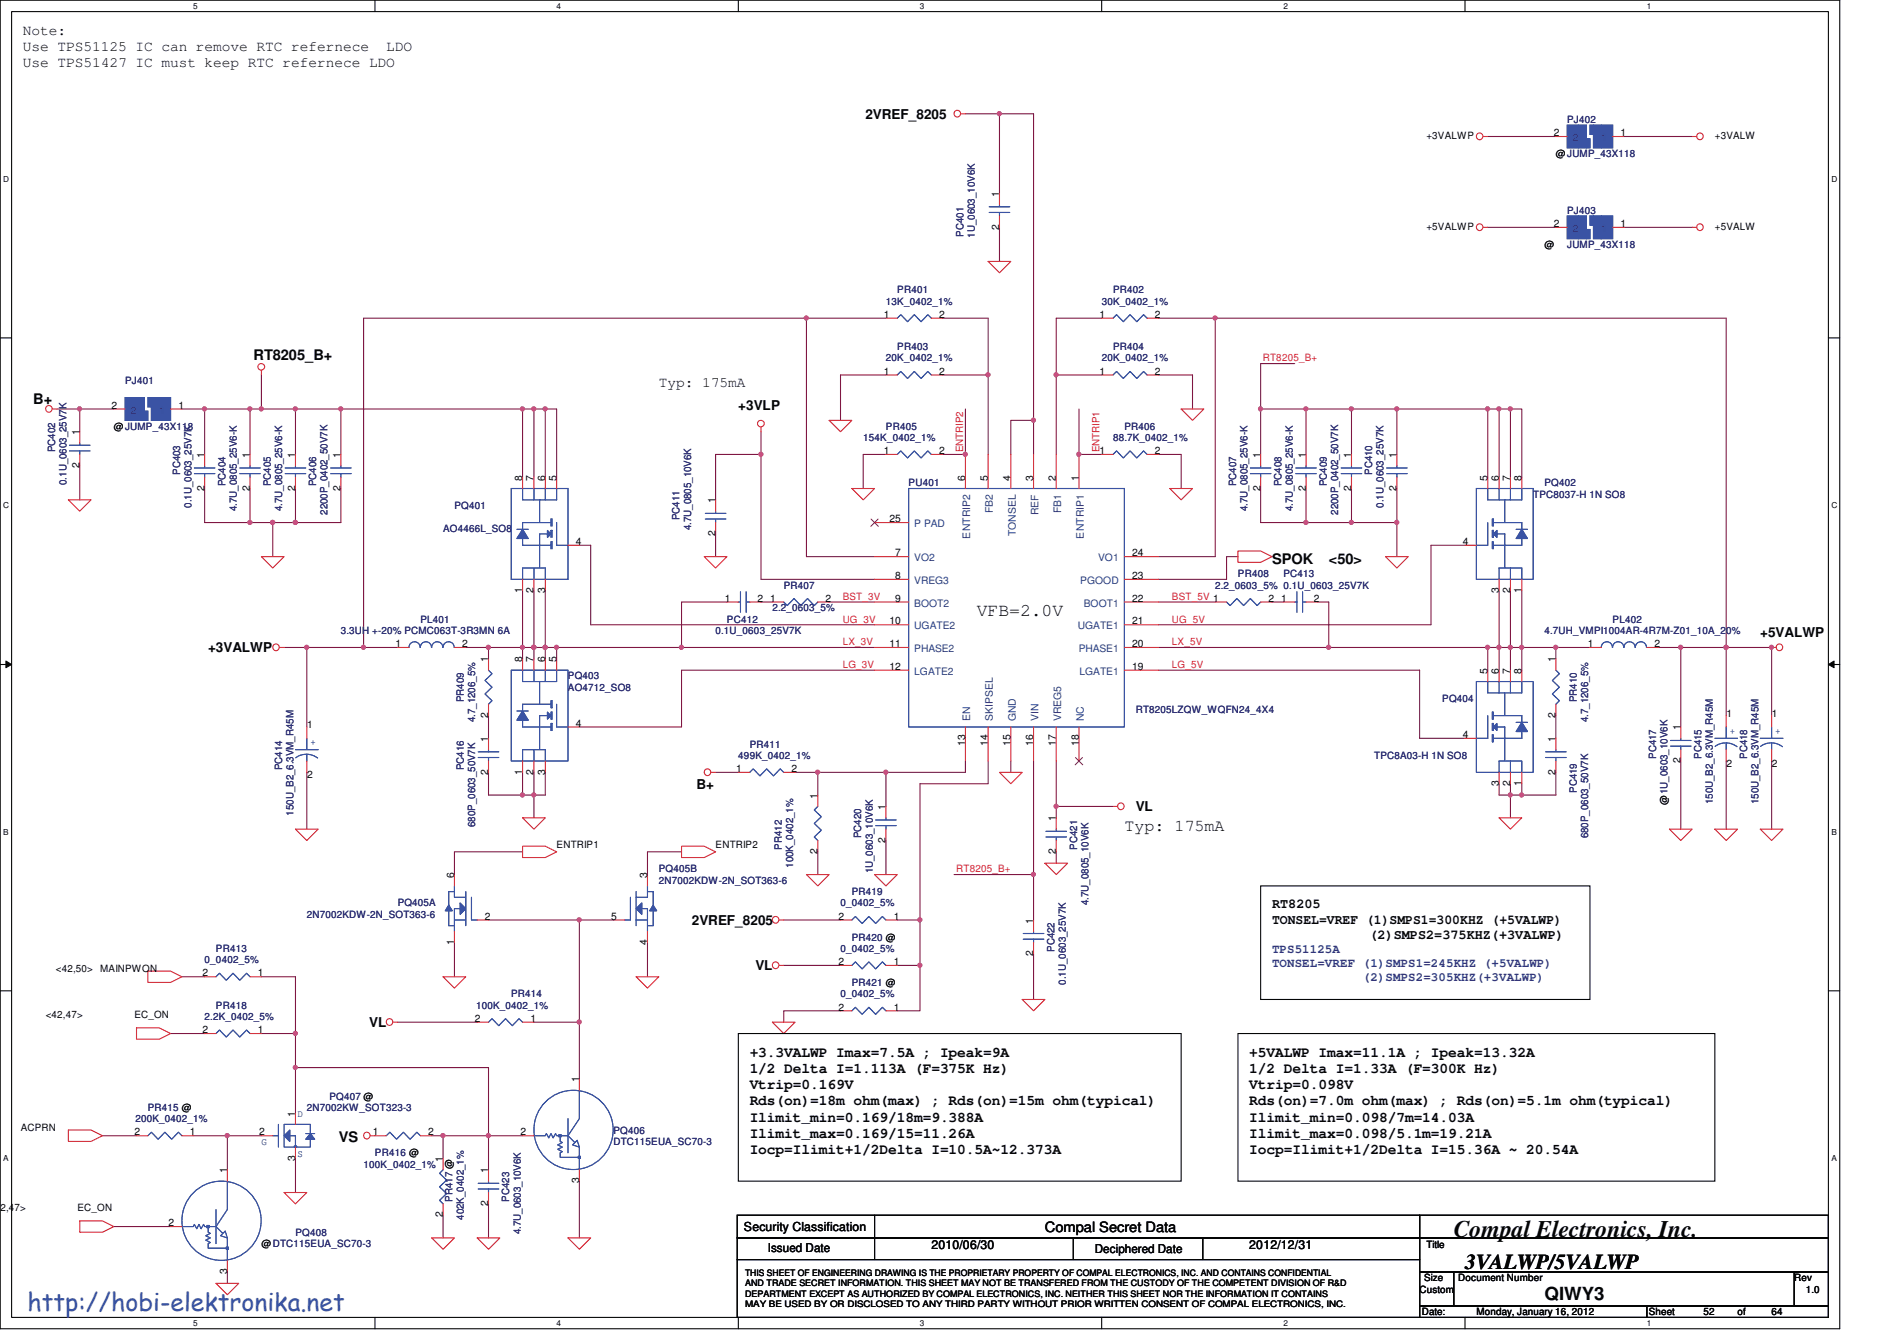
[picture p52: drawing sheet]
<svg xmlns="http://www.w3.org/2000/svg" width="297mm" height="210mm" viewBox="0 0 297 210" stroke-linecap="round" stroke-linejoin="round" font-family="sans-serif">
<defs><g id="words">
<text font-size="3.9" fill="#3953a4" x="4.3" y="205.2">http://hobi-elektronika.net</text>
<text font-size="3.7" fill="#040505" x="227.6" y="193.6">Compal Electronics, Inc.</text>
<text font-size="3.3" fill="#040505" x="229.4" y="198.7">3VALWP/5VALWP</text>
<g font-size="2.8" fill="#040505">
<text x="152.9" y="96.5">VFB=2.0V</text>
<text x="241.8" y="203.6">QIWY3</text>
</g>
<text font-size="2.6" fill="#040505" x="176.1" y="130.2">Typ: 175mA</text>
<g font-size="2.3" fill="#040505">
<text x="3.6" y="5.5">Note:</text>
<text x="3.6" y="8">Use TPS51125 IC can remove RTC refernece</text>
<text x="3.6" y="10.5">Use TPS51427 IC must keep RTC refernece LDO</text>
<text x="60.5" y="8">LDO</text>
<text x="39.7" y="56.4">RT8205_B+</text>
<text x="5.2" y="63.3">B+</text>
<text x="103.2" y="60.6">Typ: 175mA</text>
<text x="199.2" y="88.4">SPOK</text>
<text x="208.1" y="88.4">&lt;50&gt;</text>
<text x="117.4" y="165.5">+3.3VALWP Imax=7.5A ; Ipeak=9A</text>
<text x="195.6" y="165.5">+5VALWP Imax=11.1A ; Ipeak=13.32A</text>
<text x="117.4" y="168">1/2 Delta I=1.113A (F=375K Hz)</text>
<text x="117.4" y="170.6">Vtrip=0.169V</text>
<text x="117.4" y="173.1">Rds(on)=18m ohm(max) ; Rds(on)=15m ohm(typical)</text>
<text x="195.6" y="168">1/2 Delta I=1.33A (F=300K Hz)</text>
<text x="195.6" y="170.6">Vtrip=0.098V</text>
<text x="195.6" y="173.1">Rds(on)=7.0m ohm(max) ; Rds(on)=5.1m ohm(typical)</text>
<text x="53" y="178.9">VS</text>
<text x="117.4" y="175.6">Ilimit_min=0.169/18m=9.388A</text>
<text x="117.4" y="178.2">Ilimit_max=0.169/15=11.26A</text>
<text x="195.6" y="175.6">Ilimit_min=0.098/7m=14.03A</text>
<text x="195.6" y="178.2">Ilimit_max=0.098/5.1m=19.21A</text>
<text x="117.4" y="180.7">Iocp=Ilimit+1/2Delta I=10.5A~12.373A</text>
<text x="195.6" y="180.7">Iocp=Ilimit+1/2Delta I=15.36A ~ 20.54A</text>
</g>
<text font-size="2.2" fill="#040505" x="163.6" y="192.9">Compal Secret Data</text>
<g font-size="2.1" fill="#040505">
<text x="135.5" y="18.6">2VREF_8205</text>
<text x="115.6" y="64.3">+3VLP</text>
<text x="275.6" y="99.8">+5VALWP</text>
<text x="32.6" y="102.1">+3VALWP</text>
<text x="109" y="123.5">B+</text>
<text x="177.8" y="127">VL</text>
<text x="199.2" y="142.2">RT8205</text>
<text x="108.3" y="144.8">2VREF_8205</text>
<text x="199.2" y="144.6">TONSEL=VREF (1)SMPS1=300KHZ (+5VALWP)</text>
<text x="214.4" y="147">(2)SMPS2=375KHZ(+3VALWP)</text>
<text x="118.3" y="151.9">VL</text>
<text x="57.8" y="160.8">VL</text>
</g>
<g font-size="1.9" fill="#2d348a">
<text x="199.2" y="149.2">TPS51125A</text>
<text x="199.2" y="151.4">TONSEL=VREF (1)SMPS1=245KHZ (+5VALWP)</text>
<text x="213.4" y="153.6">(2)SMPS2=305KHZ(+3VALWP)</text>
</g>
<g font-size="1.9" fill="#040505">
<text x="116.5" y="192.8">Security Classification</text>
<text x="120.2" y="196.1">Issued Date</text>
<text x="145.8" y="195.6">2010/06/30</text>
<text x="171.4" y="196.3">Deciphered Date</text>
<text x="195.6" y="195.6">2012/12/31</text>
</g>
<g font-size="1.6" fill="#040505">
<text x="223.3" y="21.8">+3VALWP</text>
<text x="243.3" y="21.3">2</text>
<text x="253.7" y="21.3">1</text>
<text x="268.5" y="21.8">+3VALW</text>
<text x="243.6" y="24.6">@JUMP_43X118</text>
<text x="156.5" y="35.9" transform="rotate(-90 156.5 35.9)">2</text>
<text x="156.5" y="30.8" transform="rotate(-90 156.5 30.8)">1</text>
<text x="223.3" y="36">+5VALWP</text>
<text x="243.3" y="35.6">2</text>
<text x="253.7" y="35.6">1</text>
<text x="268.5" y="36">+5VALW</text>
<text x="241.8" y="38.8">@</text>
<text x="138.4" y="49.8">1</text>
<text x="147.1" y="49.8">2</text>
<text x="172.2" y="49.8">1</text>
<text x="180.8" y="49.8">2</text>
<text x="138.4" y="58.7">1</text>
<text x="147.1" y="58.7">2</text>
<text x="172.2" y="58.7">1</text>
<text x="180.8" y="58.7">2</text>
<text x="17.5" y="64">2</text>
<text x="27.9" y="64">1</text>
<text x="12.4" y="68.2" transform="rotate(-90 12.4 68.2)">1</text>
<text x="17.8" y="67.3">@JUMP_43X118</text>
<text x="32" y="71.7" transform="rotate(-90 32 71.7)">1</text>
<text x="39.1" y="71.7" transform="rotate(-90 39.1 71.7)">1</text>
<text x="46.2" y="71.7" transform="rotate(-90 46.2 71.7)">1</text>
<text x="53.3" y="71.7" transform="rotate(-90 53.3 71.7)">1</text>
<text x="138.4" y="71.1">1</text>
<text x="147.1" y="71.1">2</text>
<text x="172.2" y="71.1">1</text>
<text x="180.8" y="71.1">2</text>
<text x="197.4" y="71.7" transform="rotate(-90 197.4 71.7)">1</text>
<text x="204.5" y="71.7" transform="rotate(-90 204.5 71.7)">1</text>
<text x="211.6" y="71.7" transform="rotate(-90 211.6 71.7)">1</text>
<text x="218.7" y="71.7" transform="rotate(-90 218.7 71.7)">1</text>
<text x="12.4" y="73.3" transform="rotate(-90 12.4 73.3)">2</text>
<text x="32" y="76.8" transform="rotate(-90 32 76.8)">2</text>
<text x="39.1" y="76.8" transform="rotate(-90 39.1 76.8)">2</text>
<text x="46.2" y="76.8" transform="rotate(-90 46.2 76.8)">2</text>
<text x="53.3" y="76.8" transform="rotate(-90 53.3 76.8)">2</text>
<text x="81.8" y="75.3" transform="rotate(-90 81.8 75.3)">8</text>
<text x="83.6" y="75.3" transform="rotate(-90 83.6 75.3)">7</text>
<text x="85.3" y="75.3" transform="rotate(-90 85.3 75.3)">6</text>
<text x="87.1" y="75.3" transform="rotate(-90 87.1 75.3)">5</text>
<text x="151.1" y="75.3" transform="rotate(-90 151.1 75.3)">6</text>
<text x="154.7" y="75.3" transform="rotate(-90 154.7 75.3)">5</text>
<text x="158.2" y="75.3" transform="rotate(-90 158.2 75.3)">4</text>
<text x="161.8" y="75.3" transform="rotate(-90 161.8 75.3)">3</text>
<text x="165.4" y="75.3" transform="rotate(-90 165.4 75.3)">2</text>
<text x="168.9" y="75.3" transform="rotate(-90 168.9 75.3)">1</text>
<text x="197.4" y="76.8" transform="rotate(-90 197.4 76.8)">2</text>
<text x="204.5" y="76.8" transform="rotate(-90 204.5 76.8)">2</text>
<text x="211.6" y="76.8" transform="rotate(-90 211.6 76.8)">2</text>
<text x="218.7" y="76.8" transform="rotate(-90 218.7 76.8)">2</text>
<text x="232.9" y="75.3" transform="rotate(-90 232.9 75.3)">5</text>
<text x="234.7" y="75.3" transform="rotate(-90 234.7 75.3)">6</text>
<text x="236.5" y="75.3" transform="rotate(-90 236.5 75.3)">7</text>
<text x="238.2" y="75.3" transform="rotate(-90 238.2 75.3)">8</text>
<text x="112" y="83.9" transform="rotate(-90 112 83.9)">2</text>
<text x="112" y="78.8" transform="rotate(-90 112 78.8)">1</text>
<text x="139.3" y="81.8">25</text>
<text x="90.2" y="85.3">4</text>
<text x="140.2" y="87.1">7</text>
<text x="177.3" y="87.1">24</text>
<text x="229.1" y="85.3">4</text>
<text x="81.8" y="92.8" transform="rotate(-90 81.8 92.8)">1</text>
<text x="83.6" y="92.8" transform="rotate(-90 83.6 92.8)">2</text>
<text x="85.3" y="92.8" transform="rotate(-90 85.3 92.8)">3</text>
<text x="113.5" y="94.2">1</text>
<text x="118.6" y="94.2">2</text>
<text x="120.6" y="94.2">1</text>
<text x="129.3" y="94.2">2</text>
<text x="140.2" y="90.7">8</text>
<text x="140.2" y="94.2">9</text>
<text x="177.3" y="94.2">22</text>
<text x="177.3" y="90.7">23</text>
<text x="198.6" y="94.2">2</text>
<text x="200.6" y="94.2">1</text>
<text x="205.7" y="94.2">2</text>
<text x="234.7" y="92.8" transform="rotate(-90 234.7 92.8)">3</text>
<text x="236.5" y="92.8" transform="rotate(-90 236.5 92.8)">2</text>
<text x="238.2" y="92.8" transform="rotate(-90 238.2 92.8)">1</text>
<text x="61.9" y="101.3">1</text>
<text x="72.4" y="101.3">2</text>
<text x="139.3" y="97.8">10</text>
<text x="139.3" y="101.3">11</text>
<text x="177.3" y="97.8">21</text>
<text x="177.3" y="101.3">20</text>
<text x="248.6" y="101.3">1</text>
<text x="259.1" y="101.3">2</text>
<text x="76.5" y="103.7" transform="rotate(-90 76.5 103.7)">1</text>
<text x="81.8" y="103.7" transform="rotate(-90 81.8 103.7)">8</text>
<text x="83.6" y="103.7" transform="rotate(-90 83.6 103.7)">7</text>
<text x="85.3" y="103.7" transform="rotate(-90 85.3 103.7)">6</text>
<text x="87.1" y="103.7" transform="rotate(-90 87.1 103.7)">5</text>
<text x="139.3" y="104.9">12</text>
<text x="177.3" y="104.9">19</text>
<text x="232.9" y="105.5" transform="rotate(-90 232.9 105.5)">5</text>
<text x="234.7" y="105.5" transform="rotate(-90 234.7 105.5)">6</text>
<text x="236.5" y="105.5" transform="rotate(-90 236.5 105.5)">7</text>
<text x="238.2" y="105.5" transform="rotate(-90 238.2 105.5)">8</text>
<text x="243.6" y="103.7" transform="rotate(-90 243.6 103.7)">1</text>
<text x="76.5" y="112.4" transform="rotate(-90 76.5 112.4)">2</text>
<text x="90.2" y="113.8">4</text>
<text x="243.6" y="112.4" transform="rotate(-90 243.6 112.4)">2</text>
<text x="270.3" y="112.2">1</text>
<text x="277.4" y="112.2">1</text>
<text x="48.1" y="114">1</text>
<text x="76.5" y="116.2" transform="rotate(-90 76.5 116.2)">1</text>
<text x="151.1" y="116.8" transform="rotate(-90 151.1 116.8)">13</text>
<text x="154.7" y="116.8" transform="rotate(-90 154.7 116.8)">14</text>
<text x="158.2" y="116.8" transform="rotate(-90 158.2 116.8)">15</text>
<text x="161.8" y="116.8" transform="rotate(-90 161.8 116.8)">16</text>
<text x="165.4" y="116.8" transform="rotate(-90 165.4 116.8)">17</text>
<text x="168.9" y="116.8" transform="rotate(-90 168.9 116.8)">18</text>
<text x="229.1" y="115.6">4</text>
<text x="243.6" y="116.2" transform="rotate(-90 243.6 116.2)">1</text>
<text x="263.1" y="119.5" transform="rotate(-90 263.1 119.5)">2</text>
<text x="263.1" y="114.4" transform="rotate(-90 263.1 114.4)">1</text>
<text x="48.1" y="121.8">2</text>
<text x="76.5" y="121.3" transform="rotate(-90 76.5 121.3)">2</text>
<text x="81.8" y="121.3" transform="rotate(-90 81.8 121.3)">1</text>
<text x="83.6" y="121.3" transform="rotate(-90 83.6 121.3)">2</text>
<text x="85.3" y="121.3" transform="rotate(-90 85.3 121.3)">3</text>
<text x="115.3" y="120.9">1</text>
<text x="123.9" y="120.9">2</text>
<text x="128" y="125" transform="rotate(-90 128 125)">1</text>
<text x="234.7" y="123.1" transform="rotate(-90 234.7 123.1)">3</text>
<text x="236.5" y="123.1" transform="rotate(-90 236.5 123.1)">2</text>
<text x="238.2" y="123.1" transform="rotate(-90 238.2 123.1)">1</text>
<text x="243.6" y="121.3" transform="rotate(-90 243.6 121.3)">2</text>
<text x="270.3" y="120.1">2</text>
<text x="277.4" y="120.1">2</text>
<text x="138.7" y="131.9" transform="rotate(-90 138.7 131.9)">2</text>
<text x="138.7" y="126.8" transform="rotate(-90 138.7 126.8)">1</text>
<text x="165.4" y="128.6" transform="rotate(-90 165.4 128.6)">1</text>
<text x="261.1" y="126.1" transform="rotate(-90 261.1 126.1)">@1U_0603_10V6K</text>
<text x="71.1" y="137.5" transform="rotate(-90 71.1 137.5)">6</text>
<text x="87.2" y="132.7">ENTRIP1</text>
<text x="101.3" y="137.5" transform="rotate(-90 101.3 137.5)">3</text>
<text x="112.1" y="132.7">ENTRIP2</text>
<text x="128" y="133.7" transform="rotate(-90 128 133.7)">2</text>
<text x="165.4" y="133.7" transform="rotate(-90 165.4 133.7)">2</text>
<text x="71.1" y="148" transform="rotate(-90 71.1 148)">1</text>
<text x="75.9" y="144">2</text>
<text x="95.7" y="144">5</text>
<text x="101.3" y="148" transform="rotate(-90 101.3 148)">4</text>
<text x="131.3" y="144">2</text>
<text x="140" y="144">1</text>
<text x="161.8" y="149.7" transform="rotate(-90 161.8 149.7)">2</text>
<text x="161.8" y="144.6" transform="rotate(-90 161.8 144.6)">1</text>
<text x="8.8" y="152.3">&lt;42,50&gt;</text>
<text x="15.7" y="152.3">MAINPWON</text>
<text x="31.7" y="152.9">2</text>
<text x="40.4" y="152.9">1</text>
<text x="131.3" y="151.1">2</text>
<text x="140" y="151.1">1</text>
<text x="7.2" y="159.4">&lt;42,47&gt;</text>
<text x="21" y="159.4">EC_ON</text>
<text x="31.7" y="161.8">2</text>
<text x="40.4" y="161.8">1</text>
<text x="74.4" y="160">2</text>
<text x="83.1" y="160">1</text>
<text x="131.3" y="158.2">2</text>
<text x="140" y="158.2">1</text>
<text x="90.7" y="169.5" transform="rotate(-90 90.7 169.5)">1</text>
<text x="3.3" y="177.2">ACPRN</text>
<text x="21" y="177.8">2</text>
<text x="29.7" y="177.8">1</text>
<text x="40.6" y="177.8">2</text>
<text x="46.2" y="174.8" transform="rotate(-90 46.2 174.8)">1</text>
<text x="58.4" y="177.8">1</text>
<text x="67.1" y="177.8">2</text>
<text x="81.5" y="177.8">2</text>
<text x="35.6" y="183.7" transform="rotate(-90 35.6 183.7)">1</text>
<text x="46.2" y="181.7" transform="rotate(-90 46.2 181.7)">3</text>
<text x="69.3" y="181.9" transform="rotate(-90 69.3 181.9)">1</text>
<text x="76.5" y="183.7" transform="rotate(-90 76.5 183.7)">1</text>
<text x="90.7" y="185.3" transform="rotate(-90 90.7 185.3)">3</text>
<text x=".1" y="189.6">2,47&gt;</text>
<text x="12.1" y="189.6">EC_ON</text>
<text x="69.3" y="190.6" transform="rotate(-90 69.3 190.6)">2</text>
<text x="76.5" y="188.8" transform="rotate(-90 76.5 188.8)">2</text>
<text x="26.4" y="192">2</text>
<text x="40.9" y="195.3">@DTC115EUA_SC70-3</text>
<text x="223.3" y="195.4">Title</text>
<text x="35.6" y="199.5" transform="rotate(-90 35.6 199.5)">3</text>
<text x="222.3" y="202.4">Custom</text>
<text x="223" y="200.6">Size</text>
<text x="228.3" y="200.6">Document Number</text>
<text x="281" y="200.6">Rev</text>
<text x="282.7" y="202.4">1.0</text>
<text x="222.6" y="205.9">Date:</text>
<text x="231.2" y="205.9">Monday, January 16, 2012</text>
<text x="258.2" y="205.9">Sheet</text>
<text x="266.7" y="205.9">52</text>
<text x="272.1" y="205.9">of</text>
<text x="277.4" y="205.9">64</text>
</g>
<g font-size="1.6" fill="#2d2d72">
<text x="245.4" y="19.3">PJ402</text>
<text x="245.4" y="33.5">PJ403</text>
<text x="150.9" y="37" transform="rotate(-90 150.9 37)">PC401</text>
<text x="152.7" y="37.2" transform="rotate(-90 152.7 37.2)">1U_0603_10V6K</text>
<text x="245.4" y="38.8">JUMP_43X118</text>
<text x="138.7" y="47.7">13K_0402_1%</text>
<text x="140.5" y="45.9">PR401</text>
<text x="172.5" y="47.7">30K_0402_1%</text>
<text x="174.3" y="45.9">PR402</text>
<text x="138.7" y="56.6">20K_0402_1%</text>
<text x="140.5" y="54.8">PR403</text>
<text x="172.5" y="56.6">20K_0402_1%</text>
<text x="174.3" y="54.8">PR404</text>
<text x="19.6" y="60.2">PJ401</text>
<text x="8.6" y="70.8" transform="rotate(-90 8.6 70.8)">PC402</text>
<text x="135.2" y="69">154K_0402_1%</text>
<text x="138.7" y="67.3">PR405</text>
<text x="174.3" y="69">88.7K_0402_1%</text>
<text x="176.1" y="67.3">PR406</text>
<text x="10.4" y="75.9" transform="rotate(-90 10.4 75.9)">0.1U_0603_25V7K</text>
<text x="28.2" y="74.4" transform="rotate(-90 28.2 74.4)">PC403</text>
<text x="35.3" y="76.2" transform="rotate(-90 35.3 76.2)">PC404</text>
<text x="42.4" y="76.2" transform="rotate(-90 42.4 76.2)">PC405</text>
<text x="49.5" y="76.2" transform="rotate(-90 49.5 76.2)">PC406</text>
<text x="142.3" y="76.2">PU401</text>
<text x="193.5" y="76.2" transform="rotate(-90 193.5 76.2)">PC407</text>
<text x="200.7" y="76.2" transform="rotate(-90 200.7 76.2)">PC408</text>
<text x="207.8" y="76.2" transform="rotate(-90 207.8 76.2)">PC409</text>
<text x="214.9" y="74.4" transform="rotate(-90 214.9 74.4)">PC410</text>
<text x="240.1" y="77.9">TPC8037-H 1N SO8</text>
<text x="241.8" y="76.2">PQ402</text>
<text x="30" y="79.5" transform="rotate(-90 30 79.5)">0.1U_0603_25V7K</text>
<text x="37.1" y="80" transform="rotate(-90 37.1 80)">4.7U_0805_25V6-K</text>
<text x="44.2" y="80" transform="rotate(-90 44.2 80)">4.7U_0805_25V6-K</text>
<text x="51.3" y="80.6" transform="rotate(-90 51.3 80.6)">2200P_0402_50V7K</text>
<text x="69.4" y="83.3">AO4466L_SO8</text>
<text x="71.2" y="79.7">PQ401</text>
<text x="106.4" y="81.5" transform="rotate(-90 106.4 81.5)">PC411</text>
<text x="108.2" y="83.1" transform="rotate(-90 108.2 83.1)">4.7U_0805_10V6K</text>
<text x="195.3" y="80" transform="rotate(-90 195.3 80)">4.7U_0805_25V6-K</text>
<text x="202.4" y="80" transform="rotate(-90 202.4 80)">4.7U_0805_25V6-K</text>
<text x="209.5" y="80.6" transform="rotate(-90 209.5 80.6)">2200P_0402_50V7K</text>
<text x="216.7" y="79.5" transform="rotate(-90 216.7 79.5)">0.1U_0603_25V7K</text>
<text x="120.9" y="95.7">2.2_0603_5%</text>
<text x="122.7" y="92.2">PR407</text>
<text x="190.3" y="92.2">2.2_0603_5% 0.1U_0603_25V7K</text>
<text x="193.8" y="90.4">PR408</text>
<text x="201" y="90.4">PC413</text>
<text x="53.4" y="99.3">3.3UH +-20% PCMC063T-3R3MN 6A</text>
<text x="65.8" y="97.5">PL401</text>
<text x="112.1" y="99.3">0.1U_0603_25V7K</text>
<text x="113.8" y="97.5">PC412</text>
<text x="241.8" y="99.3">4.7UH_VMPI1004AR-4R7M-Z01_10A_20%</text>
<text x="252.5" y="97.5">PL402</text>
<text x="88.9" y="106.4">PQ403</text>
<text x="72.6" y="109.9" transform="rotate(-90 72.6 109.9)">PR409</text>
<text x="74.4" y="113.1" transform="rotate(-90 74.4 113.1)">4.7_1206_5%</text>
<text x="88.9" y="108.2">AO4712_SO8</text>
<text x="177.8" y="111.7">RT8205LZQW_WQFN24_4X4</text>
<text x="225.8" y="109.9">PQ404</text>
<text x="246.9" y="109.9" transform="rotate(-90 246.9 109.9)">PR410</text>
<text x="248.7" y="113.1" transform="rotate(-90 248.7 113.1)">4.7_1206_5%</text>
<text x="115.6" y="118.8">499K_0402_1%</text>
<text x="117.4" y="117">PR411</text>
<text x="215.2" y="118.8">TPC8A03-H 1N SO8</text>
<text x="259.3" y="118.8" transform="rotate(-90 259.3 118.8)">PC417</text>
<text x="266.4" y="118.8" transform="rotate(-90 266.4 118.8)">PC415</text>
<text x="273.6" y="118.8" transform="rotate(-90 273.6 118.8)">PC418</text>
<text x="44.2" y="120.6" transform="rotate(-90 44.2 120.6)">PC414</text>
<text x="72.6" y="120.6" transform="rotate(-90 72.6 120.6)">PC416</text>
<text x="246.9" y="124.2" transform="rotate(-90 246.9 124.2)">PC419</text>
<text x="268.2" y="125.9" transform="rotate(-90 268.2 125.9)">150U_B2_6.3VM_R45M</text>
<text x="275.3" y="125.9" transform="rotate(-90 275.3 125.9)">150U_B2_6.3VM_R45M</text>
<text x="46" y="127.7" transform="rotate(-90 46 127.7)">150U_B2_6.3VM_R45M</text>
<text x="74.4" y="129.5" transform="rotate(-90 74.4 129.5)">680P_0603_50V7K</text>
<text x="134.9" y="131.3" transform="rotate(-90 134.9 131.3)">PC420</text>
<text x="248.7" y="131.3" transform="rotate(-90 248.7 131.3)">680P_0603_50V7K</text>
<text x="103.2" y="136.6">PQ405B</text>
<text x="122.4" y="133.1" transform="rotate(-90 122.4 133.1)">PR412</text>
<text x="124.2" y="135.9" transform="rotate(-90 124.2 135.9)">100K_0402_1%</text>
<text x="136.6" y="136.8" transform="rotate(-90 136.6 136.8)">1U_0603_10V6K</text>
<text x="168.7" y="133.1" transform="rotate(-90 168.7 133.1)">PC421</text>
<text x="48" y="143.7">2N7002KDW-2N_SOT363-6</text>
<text x="62.3" y="141.9">PQ405A</text>
<text x="103.2" y="138.4">2N7002KDW-2N_SOT363-6</text>
<text x="131.6" y="141.9">0_0402_5%</text>
<text x="133.4" y="140.2">PR419</text>
<text x="170.4" y="141.7" transform="rotate(-90 170.4 141.7)">4.7U_0805_10V6K</text>
<text x="33.8" y="149.1">PR413</text>
<text x="131.6" y="149.1">0_0402_5%</text>
<text x="133.4" y="147.3">PR420 @</text>
<text x="165.1" y="149.1" transform="rotate(-90 165.1 149.1)">PC422</text>
<text x="32" y="150.8">0_0402_5%</text>
<text x="133.4" y="154.4">PR421 @</text>
<text x="166.9" y="154.2" transform="rotate(-90 166.9 154.2)">0.1U_0603_25V7K</text>
<text x="32" y="159.7">2.2K_0402_5%</text>
<text x="33.8" y="157.9">PR418</text>
<text x="74.5" y="157.9">100K_0402_1%</text>
<text x="80" y="156.2">PR414</text>
<text x="131.6" y="156.2">0_0402_5%</text>
<text x="23.2" y="173.9">PR415 @</text>
<text x="48" y="173.9">2N7002KW_SOT323-3</text>
<text x="51.6" y="172.2">PQ407 @</text>
<text x="21.2" y="175.7">200K_0402_1%</text>
<text x="96.1" y="177.5">PQ406</text>
<text x="96.1" y="179.3">DTC115EUA_SC70-3</text>
<text x="56.9" y="182.8">100K_0402_1%</text>
<text x="58.7" y="181.1">PR416 @</text>
<text x="70.9" y="188.2" transform="rotate(-90 70.9 188.2)">PR417 @</text>
<text x="72.6" y="191" transform="rotate(-90 72.6 191)">402K_0402_1%</text>
<text x="79.8" y="188.2" transform="rotate(-90 79.8 188.2)">PC423</text>
<text x="46.3" y="193.5">PQ408</text>
<text x="81.5" y="193.3" transform="rotate(-90 81.5 193.3)">4.7U_0603_10V6K</text>
</g>
<g font-size="1.6" fill="#ec2426">
<text x="197.7" y="56.6">RT8205_B+</text>
<text x="150.8" y="70.8" transform="rotate(-90 150.8 70.8)">ENTRIP2</text>
<text x="172.2" y="70.8" transform="rotate(-90 172.2 70.8)">ENTRIP1</text>
<text x="131.9" y="93.9">BST_3V</text>
<text x="183.5" y="93.9">BST_5V 1</text>
<text x="131.9" y="101">LX_3V</text>
<text x="131.9" y="97.5">UG_3V</text>
<text x="183.5" y="101">LX_5V</text>
<text x="183.5" y="97.5">UG_5V</text>
<text x="131.9" y="104.6">LG_3V</text>
<text x="183.5" y="104.6">LG_5V</text>
<text x="149.7" y="136.6">RT8205_B+</text>
</g>
<g font-size="1.6" fill="#1d437e">
<text x="143.2" y="82.5">P PAD</text>
<text x="155.5" y="80.4" transform="rotate(-90 155.5 80.4)">FB2</text>
<text x="159" y="83.9" transform="rotate(-90 159 83.9)">TONSEL</text>
<text x="162.6" y="80.7" transform="rotate(-90 162.6 80.7)">REF</text>
<text x="166.2" y="80.4" transform="rotate(-90 166.2 80.4)">FB1</text>
<text x="143.2" y="87.9">VO2</text>
<text x="151.9" y="84.3" transform="rotate(-90 151.9 84.3)">ENTRIP2</text>
<text x="169.7" y="84.3" transform="rotate(-90 169.7 84.3)">ENTRIP1</text>
<text x="172" y="87.9">VO1</text>
<text x="143.2" y="91.4">VREG3</text>
<text x="143.2" y="95">BOOT2</text>
<text x="169.2" y="91.4">PGOOD</text>
<text x="169.7" y="95">BOOT1</text>
<text x="143.2" y="98.5">UGATE2</text>
<text x="168.8" y="98.5">UGATE1</text>
<text x="143.2" y="102.1">PHASE2</text>
<text x="143.2" y="105.7">LGATE2</text>
<text x="168.9" y="102.1">PHASE1</text>
<text x="169" y="105.7">LGATE1</text>
<text x="151.9" y="112.9" transform="rotate(-90 151.9 112.9)">EN</text>
<text x="155.5" y="112.9" transform="rotate(-90 155.5 112.9)">SKIPSEL</text>
<text x="159" y="112.9" transform="rotate(-90 159 112.9)">GND</text>
<text x="162.6" y="112.9" transform="rotate(-90 162.6 112.9)">VIN</text>
<text x="166.2" y="112.9" transform="rotate(-90 166.2 112.9)">VREG5</text>
<text x="169.7" y="112.9" transform="rotate(-90 169.7 112.9)">NC</text>
</g>
<g font-size="1.6" fill="#3a53a4">
<text x="48.6" y="116.7">+</text>
<text x="270.8" y="114.9">+</text>
<text x="278" y="114.9">+</text>
<text x="40.9" y="179.2">G</text>
<text x="46.6" y="175">D</text>
<text x="46.6" y="181.2">S</text>
</g>
<g font-size="1.4" fill="#040505">
<text x="116.7" y="199.8">THIS SHEET OF ENGINEERING DRAWING IS THE PROPRIETARY PROPERTY OF COMPAL ELECTRONICS, INC. AND CONTAINS CONFIDENTIAL</text>
<text x="116.7" y="201.4">AND TRADE SECRET INFORMATION. THIS SHEET MAY NOT BE TRANSFERED FROM THE CUSTODY OF THE COMPETENT DIVISION OF R&amp;D</text>
<text x="116.7" y="203.1">DEPARTMENT EXCEPT AS AUTHORIZED BY COMPAL ELECTRONICS, INC. NEITHER THIS SHEET NOR THE INFORMATION IT CONTAINS</text>
<text x="116.7" y="204.7">MAY BE USED BY OR DISCLOSED TO ANY THIRD PARTY WITHOUT PRIOR WRITTEN CONSENT OF COMPAL ELECTRONICS, INC.</text>
</g>
<g font-size="1.3" fill="#040505">
<text x="30.3" y="1.4">5</text>
<text x="87.2" y="1.4">4</text>
<text x="144.1" y="1.4">3</text>
<text x="201" y="1.4">2</text>
<text x="257.8" y="1.4">1</text>
<text x=".5" y="28.5">D</text>
<text x="286.8" y="28.5">D</text>
<text x=".5" y="79.6">C</text>
<text x="286.8" y="79.6">C</text>
<text x=".5" y="130.7">B</text>
<text x="286.8" y="130.7">B</text>
<text x=".5" y="181.8">A</text>
<text x="286.8" y="181.8">A</text>
<text x="30.3" y="207.6">5</text>
<text x="87.2" y="207.6">4</text>
<text x="144.1" y="207.6">3</text>
<text x="201" y="207.6">2</text>
<text x="257.8" y="207.6">1</text>
</g>
</g></defs>
<path d="M0 0h288.1v208.1h-288.1zM1.8 1.8h284.5v204.5h-284.5z" fill="none" stroke="#040505" stroke-width=".17"/>
<g fill="#fff">
<path d="M30.3 .2h.6v1.4h-.6z"/>
<path d="M30.3 206.5h.6v1.4h-.6z"/>
</g>
<path d="M58.7 0v1.8M58.7 206.3v1.8" fill="none" stroke="#040505" stroke-width=".17"/>
<g fill="#fff">
<path d="M87.2 .2h.6v1.4h-.6z"/>
<path d="M87.2 206.5h.6v1.4h-.6z"/>
</g>
<path d="M115.6 0v1.8M115.6 206.3v1.8" fill="none" stroke="#040505" stroke-width=".17"/>
<g fill="#fff">
<path d="M144.1 .2h.6v1.4h-.6z"/>
<path d="M144.1 206.5h.6v1.4h-.6z"/>
</g>
<path d="M172.5 0v1.8M172.5 206.3v1.8" fill="none" stroke="#040505" stroke-width=".17"/>
<g fill="#fff">
<path d="M201 .2h.6v1.4h-.6z"/>
<path d="M201 206.5h.6v1.4h-.6z"/>
</g>
<path d="M229.4 0v1.8M229.4 206.3v1.8" fill="none" stroke="#040505" stroke-width=".17"/>
<g fill="#fff">
<path d="M257.8 .2h.7v1.4h-.7z"/>
<path d="M257.8 206.5h.7v1.4h-.7z"/>
<path d="M.5 27.3h.9v1.4h-.9z"/>
<path d="M286.8 27.3h.9v1.4h-.9z"/>
<path d="M.5 78.4h.9v1.4h-.9z"/>
<path d="M286.8 78.4h.9v1.4h-.9z"/>
</g>
<path d="M0 52.9h1.8M286.3 52.9h1.8" fill="none" stroke="#040505" stroke-width=".17"/>
<g fill="#fff">
<path d="M.5 129.6h.8v1.4h-.8z"/>
<path d="M286.8 129.6h.8v1.4h-.8z"/>
</g>
<path d="M0 104.1h1.8M286.3 104.1h1.8" fill="none" stroke="#040505" stroke-width=".17"/>
<path d="M.9 103.5l.9 .6-.9 .5z" fill="#040505"/>
<path d="M.9 103.5l.9 .6-.9 .5z" fill="none" stroke="#040505" stroke-width=".16"/>
<path d="M286.3 104.1l.9-.6v1.1z" fill="#040505"/>
<path d="M286.3 104.1l.9-.6v1.1z" fill="none" stroke="#040505" stroke-width=".16"/>
<g fill="#fff">
<path d="M.5 180.7h.8v1.4h-.8z"/>
<path d="M286.8 180.7h.8v1.4h-.8z"/>
</g>
<path d="M0 155.1h1.8M286.3 155.1h1.8" fill="none" stroke="#040505" stroke-width=".17"/>
<path d="M76.5 177.8v5.4M76.5 188.5v5.3" fill="none" stroke="#7f1542" stroke-width=".17"/>
<circle cx="76.5" cy="177.8" r=".32" fill="#b8529f"/>
<circle cx="76.5" cy="177.8" r=".32" fill="none" stroke="#b8529f" stroke-width=".17"/>
<path d="M218.7 64h14.3M69.4 177.8h7.1" fill="none" stroke="#7f1542" stroke-width=".17"/>
<circle cx="232.9" cy="64" r=".32" fill="#b8529f"/>
<circle cx="232.9" cy="64" r=".32" fill="none" stroke="#b8529f" stroke-width=".17"/>
<circle cx="218.7" cy="64" r=".32" fill="#b8529f"/>
<circle cx="218.7" cy="64" r=".32" fill="none" stroke="#b8529f" stroke-width=".17"/>
<path d="M234.7 64v10.7M236.5 124.5v3.6" fill="none" stroke="#7f1542" stroke-width=".17"/>
<circle cx="236.5" cy="124.5" r=".32" fill="#b8529f"/>
<circle cx="236.5" cy="124.5" r=".32" fill="none" stroke="#b8529f" stroke-width=".17"/>
<path d="M233 64h3.5v10.7M181.4 94.3h8.9M238.3 122.7v1.8M69.4 190.3v3.5" fill="none" stroke="#7f1542" stroke-width=".17"/>
<circle cx="234.7" cy="64" r=".32" fill="#b8529f"/>
<circle cx="234.7" cy="64" r=".32" fill="none" stroke="#b8529f" stroke-width=".17"/>
<path d="M40.9 58.7v5.3M138.7 58.7h-7.1v7.1M12.5 64h5.3M119.2 67.6v3.6h-7.1v7.1M138.7 71.2h-3.5v5.3M147.6 71.2h3.6M112.1 83.6v3.6M208.1 94.3v7.1h-26.7M85.4 103.2v-1.8h1.8v1.8M106.7 104.9v8.9M236.5 122.7v1.8h-1.8" fill="none" stroke="#7f1542" stroke-width=".17"/>
<circle cx="85.4" cy="101.4" r=".32" fill="#b8529f"/>
<circle cx="85.4" cy="101.4" r=".32" fill="none" stroke="#b8529f" stroke-width=".17"/>
<path d="M85.4 64v10.7" fill="none" stroke="#7f1542" stroke-width=".17"/>
<circle cx="85.4" cy="64" r=".32" fill="#b8529f"/>
<circle cx="85.4" cy="64" r=".32" fill="none" stroke="#b8529f" stroke-width=".17"/>
<path d="M83.6 64v10.7M211.6 64h7.1M199.2 94.3h1.8" fill="none" stroke="#7f1542" stroke-width=".17"/>
<circle cx="211.6" cy="64" r=".32" fill="#b8529f"/>
<circle cx="211.6" cy="64" r=".32" fill="none" stroke="#b8529f" stroke-width=".17"/>
<path d="M233 101.4h1.7M236.5 101.4h1.8" fill="none" stroke="#7f1542" stroke-width=".17"/>
<circle cx="236.5" cy="101.4" r=".32" fill="#b8529f"/>
<circle cx="236.5" cy="101.4" r=".32" fill="none" stroke="#b8529f" stroke-width=".17"/>
<path d="M174.3 126.3h-8.9v1.8" fill="none" stroke="#7f1542" stroke-width=".17"/>
<circle cx="165.4" cy="126.3" r=".32" fill="#b8529f"/>
<circle cx="165.4" cy="126.3" r=".32" fill="none" stroke="#b8529f" stroke-width=".17"/>
<path d="M151.2 17.8h5.3v12.5M156.5 35.6v5.3M181.4 49.8h8.9M53.4 64v7.2M181.4 90.7h10.7M81.8 101.4v1.8M83.6 101.4v1.8" fill="none" stroke="#7f1542" stroke-width=".17"/>
<circle cx="156.5" cy="17.8" r=".32" fill="#b8529f"/>
<circle cx="156.5" cy="17.8" r=".32" fill="none" stroke="#b8529f" stroke-width=".17"/>
<path d="M165.4 49.8v8.9M211.6 64v7.2M42.7 81.8v5.4M181.4 87.2h8.9M149.4 136.9h12.4M165.4 133.4v1.8" fill="none" stroke="#7f1542" stroke-width=".17"/>
<circle cx="165.4" cy="58.7" r=".32" fill="#b8529f"/>
<circle cx="165.4" cy="58.7" r=".32" fill="none" stroke="#b8529f" stroke-width=".17"/>
<path d="M83.6 124.5v3.6" fill="none" stroke="#7f1542" stroke-width=".17"/>
<circle cx="83.6" cy="124.5" r=".32" fill="#b8529f"/>
<circle cx="83.6" cy="124.5" r=".32" fill="none" stroke="#b8529f" stroke-width=".17"/>
<path d="M165.4 49.8h7.1M172.5 58.7h-7.1v12.5M181.4 58.7h5.3v5.3M190.3 49.8v37.4M181.4 71.2h3.6v5.3M90.7 85.4h1.8v12.4M181.4 97.8h42.7M85.4 120.9v3.6M128.1 120.9v3.6M62.3 160.1h12.4" fill="none" stroke="#7f1542" stroke-width=".17"/>
<circle cx="190.3" cy="49.8" r=".32" fill="#b8529f"/>
<circle cx="190.3" cy="49.8" r=".32" fill="none" stroke="#b8529f" stroke-width=".17"/>
<path d="M161.8 17.8v48M56.9 49.8h69.4M154.7 49.8v8.9M83.6 64h1.8M161.8 119.2v17.7M165.4 119.2v7.1" fill="none" stroke="#7f1542" stroke-width=".17"/>
<circle cx="83.6" cy="64" r=".32" fill="#b8529f"/>
<circle cx="83.6" cy="64" r=".32" fill="none" stroke="#b8529f" stroke-width=".17"/>
<path d="M190.3 49.8h80v51.6" fill="none" stroke="#7f1542" stroke-width=".17"/>
<circle cx="270.3" cy="101.4" r=".32" fill="#b8529f"/>
<circle cx="270.3" cy="101.4" r=".32" fill="none" stroke="#b8529f" stroke-width=".17"/>
<path d="M234.7 104.9v-3.5h1.8v3.5M83.6 124.5h1.8M128.1 133.4v3.5" fill="none" stroke="#7f1542" stroke-width=".17"/>
<circle cx="234.7" cy="101.4" r=".32" fill="#b8529f"/>
<circle cx="234.7" cy="101.4" r=".32" fill="none" stroke="#b8529f" stroke-width=".17"/>
<path d="M87.2 64v10.7M106.7 94.3v7.1M206.3 94.3h1.8M229.4 85.4h-5.3v12.4M90.7 113.8h16M243.6 101.4h5.4M83.6 120.9v3.6h-1.8M144.1 122.7h10.6M90.7 144.1h5.4M90.7 160.1v8.8" fill="none" stroke="#7f1542" stroke-width=".17"/>
<circle cx="90.7" cy="160" r=".32" fill="#b8529f"/>
<circle cx="90.7" cy="160" r=".32" fill="none" stroke="#b8529f" stroke-width=".17"/>
<path d="M81.8 64h1.8M32 81.8h7.2M106.7 94.3h7.1M161.8 149.4v7.1" fill="none" stroke="#7f1542" stroke-width=".17"/>
<circle cx="81.8" cy="64" r=".32" fill="#b8529f"/>
<circle cx="81.8" cy="64" r=".32" fill="none" stroke="#b8529f" stroke-width=".17"/>
<path d="M56.9 49.8v51.6M129.8 94.3h7.1M154.7 119.2v3.5" fill="none" stroke="#7f1542" stroke-width=".17"/>
<circle cx="56.9" cy="101.4" r=".32" fill="#b8529f"/>
<circle cx="56.9" cy="101.4" r=".32" fill="none" stroke="#b8529f" stroke-width=".17"/>
<path d="M126.3 49.8h12.4M81.8 64v10.7M151.2 64v7.2" fill="none" stroke="#7f1542" stroke-width=".17"/>
<circle cx="151.1" cy="71.1" r=".32" fill="#b8529f"/>
<circle cx="151.1" cy="71.1" r=".32" fill="none" stroke="#b8529f" stroke-width=".17"/>
<path d="M126.3 49.8v37.4" fill="none" stroke="#7f1542" stroke-width=".17"/>
<circle cx="126.3" cy="49.8" r=".32" fill="#b8529f"/>
<circle cx="126.3" cy="49.8" r=".32" fill="none" stroke="#b8529f" stroke-width=".17"/>
<path d="M208.1 101.4h24.9" fill="none" stroke="#7f1542" stroke-width=".17"/>
<circle cx="232.9" cy="101.4" r=".32" fill="#b8529f"/>
<circle cx="232.9" cy="101.4" r=".32" fill="none" stroke="#b8529f" stroke-width=".17"/>
<circle cx="208" cy="101.4" r=".32" fill="#b8529f"/>
<circle cx="208" cy="101.4" r=".32" fill="none" stroke="#b8529f" stroke-width=".17"/>
<path d="M53.4 64h28.4M238.3 101.4v3.5" fill="none" stroke="#7f1542" stroke-width=".17"/>
<circle cx="53.4" cy="64" r=".32" fill="#b8529f"/>
<circle cx="53.4" cy="64" r=".32" fill="none" stroke="#b8529f" stroke-width=".17"/>
<path d="M156.5 17.8h5.3M161.8 65.8v5.4M181.4 104.9h40.9" fill="none" stroke="#7f1542" stroke-width=".17"/>
<circle cx="161.8" cy="65.8" r=".32" fill="#b8529f"/>
<circle cx="161.8" cy="65.8" r=".32" fill="none" stroke="#b8529f" stroke-width=".17"/>
<path d="M168.9 71.2h3.6M81.8 92.5v8.9M83.6 92.5v8.9M85.4 92.5v8.9M48 101.4h8.9" fill="none" stroke="#7f1542" stroke-width=".17"/>
<circle cx="83.6" cy="101.4" r=".32" fill="#b8529f"/>
<circle cx="83.6" cy="101.4" r=".32" fill="none" stroke="#b8529f" stroke-width=".17"/>
<path d="M168.9 64v7.2" fill="none" stroke="#7f1542" stroke-width=".17"/>
<circle cx="168.9" cy="71.1" r=".32" fill="#b8529f"/>
<circle cx="168.9" cy="71.1" r=".32" fill="none" stroke="#b8529f" stroke-width=".17"/>
<path d="M87.2 101.4h19.5" fill="none" stroke="#7f1542" stroke-width=".17"/>
<circle cx="87.1" cy="101.4" r=".32" fill="#b8529f"/>
<circle cx="87.1" cy="101.4" r=".32" fill="none" stroke="#b8529f" stroke-width=".17"/>
<path d="M119.2 71.2v19.5" fill="none" stroke="#7f1542" stroke-width=".17"/>
<circle cx="119.1" cy="71.1" r=".32" fill="#b8529f"/>
<circle cx="119.1" cy="71.1" r=".32" fill="none" stroke="#b8529f" stroke-width=".17"/>
<path d="M53.4 76.5v5.3M85.4 64h1.8M161.8 65.8h-3.5v5.4M236.5 92.5v8.9M238.3 92.5v8.9M56.9 101.4h5.4M222.3 104.9v10.7M161.8 136.9v7.2M90.7 185v8.8" fill="none" stroke="#7f1542" stroke-width=".17"/>
<circle cx="161.8" cy="136.9" r=".32" fill="#b8529f"/>
<circle cx="161.8" cy="136.9" r=".32" fill="none" stroke="#b8529f" stroke-width=".17"/>
<path d="M147.6 49.8h7.1M154.7 58.7v12.5M211.6 76.5v5.3M234.7 92.5v8.9M222.3 115.6h7.1" fill="none" stroke="#7f1542" stroke-width=".17"/>
<circle cx="154.7" cy="58.7" r=".32" fill="#b8529f"/>
<circle cx="154.7" cy="58.7" r=".32" fill="none" stroke="#b8529f" stroke-width=".17"/>
<path d="M46.3 64h7.1M233 64v10.7M69.4 177.8v3.6" fill="none" stroke="#7f1542" stroke-width=".17"/>
<circle cx="69.4" cy="177.8" r=".32" fill="#b8529f"/>
<circle cx="69.4" cy="177.8" r=".32" fill="none" stroke="#b8529f" stroke-width=".17"/>
<path d="M236.5 64h1.8v10.7" fill="none" stroke="#7f1542" stroke-width=".17"/>
<circle cx="236.5" cy="64" r=".32" fill="#b8529f"/>
<circle cx="236.5" cy="64" r=".32" fill="none" stroke="#b8529f" stroke-width=".17"/>
<path d="M147.6 58.7h7.1M81.8 101.4h1.8M158.3 119.2v1.7M234.7 122.7v1.8M236.5 124.5h1.8" fill="none" stroke="#7f1542" stroke-width=".17"/>
<circle cx="83.6" cy="101.4" r=".32" fill="#b8529f"/>
<circle cx="83.6" cy="101.4" r=".32" fill="none" stroke="#b8529f" stroke-width=".17"/>
<circle cx="81.8" cy="101.4" r=".32" fill="#b8529f"/>
<circle cx="81.8" cy="101.4" r=".32" fill="none" stroke="#b8529f" stroke-width=".17"/>
<path d="M83.6 101.4h1.8" fill="none" stroke="#7f1542" stroke-width=".17"/>
<circle cx="85.4" cy="101.4" r=".32" fill="#b8529f"/>
<circle cx="85.4" cy="101.4" r=".32" fill="none" stroke="#b8529f" stroke-width=".17"/>
<circle cx="83.6" cy="101.4" r=".32" fill="#b8529f"/>
<circle cx="83.6" cy="101.4" r=".32" fill="none" stroke="#b8529f" stroke-width=".17"/>
<path d="M76.5 101.4h5.3" fill="none" stroke="#7f1542" stroke-width=".17"/>
<circle cx="76.5" cy="101.4" r=".32" fill="#b8529f"/>
<circle cx="76.5" cy="101.4" r=".32" fill="none" stroke="#b8529f" stroke-width=".17"/>
<path d="M193.8 87.2h-1.7v3.5M76.5 112.1v3.5M76.5 124.5h5.3M67.6 177.8h1.8M83.6 160.1h7.1" fill="none" stroke="#7f1542" stroke-width=".17"/>
<circle cx="81.8" cy="124.5" r=".32" fill="#b8529f"/>
<circle cx="81.8" cy="124.5" r=".32" fill="none" stroke="#b8529f" stroke-width=".17"/>
<path d="M72.9 101.4h3.6v1.8M76.5 120.9v3.6M81.8 120.9v3.6M238.3 124.5h5.3" fill="none" stroke="#7f1542" stroke-width=".17"/>
<circle cx="238.3" cy="124.5" r=".32" fill="#b8529f"/>
<circle cx="238.3" cy="124.5" r=".32" fill="none" stroke="#b8529f" stroke-width=".17"/>
<path d="M238.3 101.4h5.3v1.8M243.6 112.1v3.5M243.6 120.9v3.6" fill="none" stroke="#7f1542" stroke-width=".17"/>
<circle cx="243.6" cy="101.4" r=".32" fill="#b8529f"/>
<circle cx="243.6" cy="101.4" r=".32" fill="none" stroke="#b8529f" stroke-width=".17"/>
<circle cx="238.3" cy="101.4" r=".32" fill="#b8529f"/>
<circle cx="238.3" cy="101.4" r=".32" fill="none" stroke="#b8529f" stroke-width=".17"/>
<path d="M112.1 120.9h3.5M138.7 120.9h12.5M90.7 144.1v16" fill="none" stroke="#7f1542" stroke-width=".17"/>
<circle cx="90.7" cy="144" r=".32" fill="#b8529f"/>
<circle cx="90.7" cy="144" r=".32" fill="none" stroke="#b8529f" stroke-width=".17"/>
<path d="M124.5 120.9h14.2" fill="none" stroke="#7f1542" stroke-width=".17"/>
<circle cx="128" cy="120.9" r=".32" fill="#b8529f"/>
<circle cx="128" cy="120.9" r=".32" fill="none" stroke="#b8529f" stroke-width=".17"/>
<path d="M138.7 120.9v5.4M138.7 131.6v5.3" fill="none" stroke="#7f1542" stroke-width=".17"/>
<circle cx="138.7" cy="120.9" r=".32" fill="#b8529f"/>
<circle cx="138.7" cy="120.9" r=".32" fill="none" stroke="#b8529f" stroke-width=".17"/>
<path d="M32 64v7.2M32 76.5v5.3M204.5 64h7.1M218.7 64v7.2M211.6 81.8h7.1v5.4M76.5 177.8h5.3" fill="none" stroke="#7f1542" stroke-width=".17"/>
<circle cx="211.6" cy="81.8" r=".32" fill="#b8529f"/>
<circle cx="211.6" cy="81.8" r=".32" fill="none" stroke="#b8529f" stroke-width=".17"/>
<circle cx="218.7" cy="81.8" r=".32" fill="#b8529f"/>
<circle cx="218.7" cy="81.8" r=".32" fill="none" stroke="#b8529f" stroke-width=".17"/>
<path d="M204.5 76.5v5.3M218.7 76.5v5.3" fill="none" stroke="#7f1542" stroke-width=".17"/>
<circle cx="204.5" cy="81.8" r=".32" fill="#b8529f"/>
<circle cx="204.5" cy="81.8" r=".32" fill="none" stroke="#b8529f" stroke-width=".17"/>
<path d="M204.5 64v7.2" fill="none" stroke="#7f1542" stroke-width=".17"/>
<circle cx="204.5" cy="64" r=".32" fill="#b8529f"/>
<circle cx="204.5" cy="64" r=".32" fill="none" stroke="#b8529f" stroke-width=".17"/>
<path d="M197.4 64v7.2" fill="none" stroke="#7f1542" stroke-width=".17"/>
<circle cx="197.4" cy="64" r=".32" fill="#b8529f"/>
<circle cx="197.4" cy="64" r=".32" fill="none" stroke="#b8529f" stroke-width=".17"/>
<path d="M197.4 56.9v7.1h7.1M39.2 64h1.7M197.4 76.5v5.3h14.2" fill="none" stroke="#7f1542" stroke-width=".17"/>
<circle cx="39.1" cy="64" r=".32" fill="#b8529f"/>
<circle cx="39.1" cy="64" r=".32" fill="none" stroke="#b8529f" stroke-width=".17"/>
<path d="M46.3 81.8h7.1" fill="none" stroke="#7f1542" stroke-width=".17"/>
<circle cx="46.2" cy="81.8" r=".32" fill="#b8529f"/>
<circle cx="46.2" cy="81.8" r=".32" fill="none" stroke="#b8529f" stroke-width=".17"/>
<path d="M46.3 64v7.2M46.3 76.5v5.3" fill="none" stroke="#7f1542" stroke-width=".17"/>
<circle cx="46.2" cy="64" r=".32" fill="#b8529f"/>
<circle cx="46.2" cy="64" r=".32" fill="none" stroke="#b8529f" stroke-width=".17"/>
<path d="M39.2 76.5v5.3" fill="none" stroke="#7f1542" stroke-width=".17"/>
<circle cx="39.1" cy="81.8" r=".32" fill="#b8529f"/>
<circle cx="39.1" cy="81.8" r=".32" fill="none" stroke="#b8529f" stroke-width=".17"/>
<path d="M32 64h7.2v7.2" fill="none" stroke="#7f1542" stroke-width=".17"/>
<circle cx="32" cy="64" r=".32" fill="#b8529f"/>
<circle cx="32" cy="64" r=".32" fill="none" stroke="#b8529f" stroke-width=".17"/>
<path d="M39.2 81.8h3.5" fill="none" stroke="#7f1542" stroke-width=".17"/>
<circle cx="42.7" cy="81.8" r=".32" fill="#b8529f"/>
<circle cx="42.7" cy="81.8" r=".32" fill="none" stroke="#b8529f" stroke-width=".17"/>
<path d="M40.9 64h5.4" fill="none" stroke="#7f1542" stroke-width=".17"/>
<circle cx="40.9" cy="64" r=".32" fill="#b8529f"/>
<circle cx="40.9" cy="64" r=".32" fill="none" stroke="#b8529f" stroke-width=".17"/>
<path d="M42.7 81.8h3.6" fill="none" stroke="#7f1542" stroke-width=".17"/>
<circle cx="42.7" cy="81.8" r=".32" fill="#b8529f"/>
<circle cx="42.7" cy="81.8" r=".32" fill="none" stroke="#b8529f" stroke-width=".17"/>
<circle cx="46.2" cy="81.8" r=".32" fill="#b8529f"/>
<circle cx="46.2" cy="81.8" r=".32" fill="none" stroke="#b8529f" stroke-width=".17"/>
<path d="M233 101.4v3.5M270.3 101.4v10.7" fill="none" stroke="#7f1542" stroke-width=".17"/>
<circle cx="270.3" cy="101.4" r=".32" fill="#b8529f"/>
<circle cx="270.3" cy="101.4" r=".32" fill="none" stroke="#b8529f" stroke-width=".17"/>
<path d="M12.5 64v3.6M270.3 119.2v10.6" fill="none" stroke="#7f1542" stroke-width=".17"/>
<circle cx="12.5" cy="64" r=".32" fill="#b8529f"/>
<circle cx="12.5" cy="64" r=".32" fill="none" stroke="#b8529f" stroke-width=".17"/>
<path d="M8.9 64h3.6M12.5 72.9v5.4M106.7 101.4h30.2" fill="none" stroke="#7f1542" stroke-width=".17"/>
<circle cx="106.7" cy="101.4" r=".32" fill="#b8529f"/>
<circle cx="106.7" cy="101.4" r=".32" fill="none" stroke="#b8529f" stroke-width=".17"/>
<path d="M197.4 56.9h5.3M28.5 64h3.5M92.5 97.8h44.4M119.2 90.7h17.7M126.3 87.2h10.6M106.7 104.9h30.2M28.5 152.9h3.5M40.9 152.9h5.4M40.9 177.8h-5.3v5.4M46.3 174.3v-7.1h30.2v10.6M35.6 199.2v1.8M46.3 181.4v5.3" fill="none" stroke="#7f1542" stroke-width=".17"/>
<circle cx="46.2" cy="167.1" r=".32" fill="#b8529f"/>
<circle cx="46.2" cy="167.1" r=".32" fill="none" stroke="#b8529f" stroke-width=".17"/>
<path d="M71.2 147.6v5.3M76.5 144.1h14.2M101.4 147.6v5.3M46.3 161.8v5.4M17.8 192.1h8.9" fill="none" stroke="#7f1542" stroke-width=".17"/>
<circle cx="46.2" cy="161.8" r=".32" fill="#b8529f"/>
<circle cx="46.2" cy="161.8" r=".32" fill="none" stroke="#b8529f" stroke-width=".17"/>
<path d="M233 21.4h10.6M233 35.6h10.6M254.3 21.4h10.7M254.3 35.6h10.7M81.8 133.4h-10.6v3.5M106.7 133.4h-5.3v3.5M16 177.8h5.4M30.3 177.8h5.3" fill="none" stroke="#7f1542" stroke-width=".17"/>
<circle cx="35.6" cy="177.8" r=".32" fill="#b8529f"/>
<circle cx="35.6" cy="177.8" r=".32" fill="none" stroke="#b8529f" stroke-width=".17"/>
<path d="M119.2 94.3h1.7M263.2 101.4v12.4" fill="none" stroke="#7f1542" stroke-width=".17"/>
<circle cx="263.2" cy="101.4" r=".32" fill="#b8529f"/>
<circle cx="263.2" cy="101.4" r=".32" fill="none" stroke="#b8529f" stroke-width=".17"/>
<path d="M48 101.4v12.4M259.6 101.4h3.6M263.2 119.2v10.6" fill="none" stroke="#7f1542" stroke-width=".17"/>
<circle cx="48" cy="101.4" r=".32" fill="#b8529f"/>
<circle cx="48" cy="101.4" r=".32" fill="none" stroke="#b8529f" stroke-width=".17"/>
<path d="M44.5 101.4h3.5M151.2 119.2v1.7M277.4 101.4v10.7M277.4 119.2v10.6" fill="none" stroke="#7f1542" stroke-width=".17"/>
<circle cx="277.4" cy="101.4" r=".32" fill="#b8529f"/>
<circle cx="277.4" cy="101.4" r=".32" fill="none" stroke="#b8529f" stroke-width=".17"/>
<path d="M263.2 101.4h14.2M48 120.9v8.9M144.1 122.7v21.4h-3.6M46.3 152.9v8.9h-5.4M122.7 151.2h8.9M122.7 144.1h8.9M131.6 158.3h-8.9v1.8M26.7 161.8h5.3" fill="none" stroke="#7f1542" stroke-width=".17"/>
<circle cx="144" cy="144" r=".32" fill="#b8529f"/>
<circle cx="144" cy="144" r=".32" fill="none" stroke="#b8529f" stroke-width=".17"/>
<path d="M144.1 144.1v7.1h-3.6M144.1 151.2v7.1h-3.6" fill="none" stroke="#7f1542" stroke-width=".17"/>
<circle cx="144" cy="151.1" r=".32" fill="#b8529f"/>
<circle cx="144" cy="151.1" r=".32" fill="none" stroke="#b8529f" stroke-width=".17"/>
<g fill="none" stroke="#ec2426" stroke-width=".17">
<path d="M150.4 17.8h.8M232.2 21.4h.8M232.2 35.6h.8M265 21.4h.7M265 35.6h.7M40.9 58v.7M154.7 40.9h3.6l-1.8 1.8zM8.2 64h.7M10.7 78.3h3.6l-1.8 1.7zM119.2 66.9v.7M129.8 65.8h3.6l-1.8 1.8zM133.4 76.5h3.5l-1.7 1.8z"/>
<path d="M183.2 76.5h3.5l-1.7 1.8zM185 64h3.5l-1.8 1.8zM40.9 87.2h3.6l-1.8 1.7zM110.3 87.2h3.5l-1.7 1.7zM193.8 86.3h3.6l1.8 .9-1.8 .8h-3.6zM217 87.2h3.5l-1.8 1.7zM43.8 101.4h.7M277.4 101.4h.7M46.3 129.8h3.5l-1.8 1.8zM81.8 132.5h3.6l1.8 .9-1.8 .9h-3.6zM81.8 128.1h3.6l-1.8 1.7zM106.7 132.5h3.6l1.8 .9-1.8 .9h-3.6z"/>
<path d="M111.3 120.9h.8M126.3 136.9h3.5l-1.7 1.8zM136.9 136.9h3.6l-1.8 1.8zM156.5 120.9h3.6l-1.8 1.8zM163.6 135.2h3.6l-1.8 1.7zM174.3 126.3h.7M234.7 128.1h3.6l-1.8 1.7zM261.4 129.8h3.6l-1.8 1.8zM268.5 129.8h3.6l-1.8 1.8zM275.6 129.8h3.6l-1.8 1.8zM23.2 152.1h3.5l1.8 .8-1.8 .9h-3.5zM69.4 152.9h3.5l-1.7 1.8z"/>
<path d="M99.6 152.9h3.6l-1.8 1.8zM122 151.2h.7M122 144.1h.7M160.1 156.5h3.5l-1.8 1.8zM10.7 176.9h3.6l1.7 .9-1.7 .9h-3.6zM21.4 160.9h3.5l1.8 .9-1.8 .9h-3.5zM58 177.8h.7M61.5 160.1h.8M120.9 160.1h3.6l-1.8 1.7zM12.5 191.2h3.5l1.8 .9-1.8 .9h-3.5zM44.5 186.7h3.5l-1.7 1.8zM67.6 193.8h3.6l-1.8 1.8z"/>
<path d="M74.7 193.8h3.6l-1.8 1.8zM88.9 193.8h3.6l-1.8 1.8zM33.8 201h3.6l-1.8 1.7z"/>
<circle cx="149.9" cy="17.8" r=".52"/>
<circle cx="231.7" cy="21.3" r=".52"/>
<circle cx="231.7" cy="35.6" r=".52"/>
<circle cx="266.2" cy="21.3" r=".52"/>
<circle cx="266.2" cy="35.6" r=".52"/>
<circle cx="40.9" cy="57.4" r=".52"/>
<circle cx="7.6" cy="64" r=".52"/>
<circle cx="119.1" cy="66.3" r=".52"/>
<circle cx="43.2" cy="101.4" r=".52"/>
<circle cx="278.6" cy="101.4" r=".52"/>
<circle cx="110.8" cy="120.9" r=".52"/>
<circle cx="175.5" cy="126.3" r=".52"/>
<circle cx="121.4" cy="151.1" r=".52"/>
<circle cx="121.4" cy="144" r=".52"/>
<circle cx="57.4" cy="177.8" r=".52"/>
<circle cx="61" cy="160" r=".52"/>
</g>
<g fill="none" stroke="#040505" stroke-width=".17">
<path d="M197.4 138.7h51.6v17.8h-51.6zM115.6 161.8h69.4v23.2h-69.4zM193.8 161.8h74.7v23.2h-74.7zM115.4 190.3h106.9v3.5h-106.9zM115.4 193.8h106.9v3.4h-106.9zM115.4 197.2h106.9v9.1h-106.9zM136.9 190.3v6.9M168.1 193.8v3.4M188.3 193.8v3.4M222.3 190.3h64v3.5h-64zM222.3 193.8h64v5.4h-64zM222.3 199.2h5.3v5.3h-5.3z"/>
<path d="M227.6 199.2h53.4v5.3h-53.4zM281 199.2h5.3v5.3h-5.3zM222.3 204.5h35.5v1.8h-35.5zM257.8 204.5h28.5v1.8h-28.5z"/>
</g>
<path d="M238.3 113.1l.9 1.5h-1.8z" fill="#3a53a4"/>
<path d="M238.3 113.1l.9 1.5h-1.8z" fill="none" stroke="#3a53a4" stroke-width=".17"/>
<path d="M233.8 113.8l.6-.5v1.1z" fill="#3a53a4"/>
<g fill="none" stroke="#3a53a4" stroke-width=".17">
<path d="M231.2 106.7h8.9v14.2h-8.9zM233 106.7v1.8h5.3v-1.8M233 112.1v3.5h-1.8M233.7 115.1h.1v1.1h-.1zM233.7 113.3h.1v1.1h-.1zM233.7 111.5h.1v1.1h-.1zM233.8 113.8l.6-.5v1.1zM233.8 112.1h4.5v1M234.4 113.8h1.2v5.4M234.7 106.7v1.8M235.6 108.5v3.6M236.5 119.2h-1.8v1.7"/>
<path d="M236.5 119.2h1.8v1.7M236.5 106.7v1.8M236.5 119.2v1.7M237.4 113.1h1.8M238.3 114.6v1h-4.5"/>
</g>
<path d="M238.3 113.1l.9 1.5h-1.8z" fill="#3a53a4"/>
<path d="M238.3 113.1l.9 1.5h-1.8z" fill="none" stroke="#3a53a4" stroke-width=".17"/>
<path d="M233.8 113.8l.6-.5v1.1z" fill="#3a53a4"/>
<g fill="none" stroke="#3a53a4" stroke-width=".17">
<path d="M142.3 76.5h33.8v37.3h-33.8zM115.6 94.3h.3M115.9 92.7v3.2M116.8 94.3h.6M116.8 92.7v3.2M74.9 118.6h3.2M74.9 117.7h3.2M76.5 117.4v.3M76.5 118.6v.6M231.2 106.7h8.9v14.2h-8.9zM233 106.7v1.8h5.3v-1.8M233 112.1v3.5h-1.8"/>
<path d="M233.7 115.1h.1v1.1h-.1zM233.7 113.3h.1v1.1h-.1zM233.7 111.5h.1v1.1h-.1zM233.8 113.8l.6-.5v1.1zM233.8 112.1h4.5v1M234.4 113.8h1.2v5.4M234.7 106.7v1.8M235.6 108.5v3.6M236.5 119.2h-1.8v1.7M236.5 119.2h1.8v1.7M236.5 106.7v1.8M236.5 119.2v1.7"/>
<path d="M237.4 113.1h1.8M238.3 114.6v1h-4.5M242 118.6h3.2M242 117.7h3.2M243.6 117.4v.3M243.6 118.6v.6M133.4 158.3l.5-.6 1.1 1.1 1.1-1.1 1 1.1 1.1-1.1 .5 .6M60.5 177.8l.5-.5 1.1 1.1 1.1-1.1 1 1.1 1.1-1.1 .5 .5"/>
</g>
<g fill="none" stroke="#ec2426" stroke-width=".17">
<path d="M151.2 71.2v5.3M154.7 71.2v5.3M158.3 71.2v5.3M161.8 71.2v5.3M165.4 71.2v5.3M168.9 71.2v5.3M113.8 94.3h1.8M117.4 94.3h1.8M136.9 94.3h5.4M136.9 87.2h5.4M136.9 90.7h5.4M136.9 97.8h5.4"/>
<path d="M136.9 81.8h5.4M176.1 94.3h5.3M176.1 87.2h5.3M176.1 90.7h5.3M176.1 97.8h5.3M76.5 115.6v1.8M76.5 119.2v1.7M136.9 101.4h5.4M136.9 104.9h5.4M151.2 113.8v5.4M154.7 113.8v5.4M158.3 113.8v5.4"/>
<path d="M161.8 113.8v5.4M165.4 113.8v5.4M168.9 113.8v5.4M176.1 101.4h5.3M176.1 104.9h5.3M229.4 115.6h1.8M233 104.9v1.8M234.7 104.9v1.8M236.5 104.9v1.8M238.3 104.9v1.8M243.6 115.6v1.8M243.6 119.2v1.7"/>
<path d="M234.7 120.9v1.8M236.5 120.9v1.8M238.3 120.9v1.8M131.6 158.3h1.8M138.7 158.3h1.8M58.7 177.8h1.8M65.8 177.8h1.8"/>
</g>
<path d="M136.4 81.3l1.1 1.1M137.5 81.3l-1.1 1.1M168.4 118.6l1.1 1.2M169.5 118.6l-1.1 1.2" fill="none" stroke="#7f431c" stroke-width=".16"/>
<path d="M81.8 111.3l.9 1.5h-1.8z" fill="#3a53a4"/>
<path d="M81.8 111.3l.9 1.5h-1.8z" fill="none" stroke="#3a53a4" stroke-width=".17"/>
<path d="M85.7 111.5l.6 .6-.6 .5z" fill="#3a53a4"/>
<g fill="none" stroke="#3a53a4" stroke-width=".17">
<path d="M80 104.9h8.9v14.3h-8.9zM80.9 111.3h1.8M81.8 112.8v1h4.5M83.6 117.4v1.8M83.6 117.4h-1.8v1.8M83.6 104.9v1.8M83.6 117.4h1.8v1.8M84.5 106.7v3.6M85.4 104.9v1.8M85.7 111.5l.6 .6-.6 .5zM85.7 112.1h-1.2v5.3M86.3 113.3h.1v1.1h-.1z"/>
<path d="M86.3 111.5h.1v1.1h-.1zM86.3 109.7h.1v1.1h-.1zM86.3 110.3h-4.5v1M87.2 104.9v1.8h-5.4v-1.8M87.2 110.3v3.5h1.7"/>
</g>
<path d="M81.8 111.3l.9 1.5h-1.8z" fill="#3a53a4"/>
<path d="M81.8 111.3l.9 1.5h-1.8z" fill="none" stroke="#3a53a4" stroke-width=".17"/>
<path d="M85.7 111.5l.6 .6-.6 .5z" fill="#3a53a4"/>
<g fill="none" stroke="#3a53a4" stroke-width=".17">
<path d="M140.5 71.2l.6-.6 1 1.1 1.1-1.1 1 1.1 1.1-1.1 .5 .6M174.3 71.2l.5-.6 1.1 1.1 1-1.1 1.1 1.1 1.1-1.1 .5 .6M234.7 76.5v1.8M235.6 78.3v3.5M236.5 76.5v1.8M238.3 76.5v1.8h-5.3v-1.8M233 81.8v3.6h-1.8M233.7 85.9v-1.1h.1v1.1M233.7 82.4v-1.1h.1v1.1M233.7 84.2v-1.1h.1v1.1M233.8 81.8h4.5v1.1M234.4 83.6h1.2"/>
<path d="M234.7 88.9v1.8M235.6 85.4v3.5M236.5 88.9v1.8M237.4 82.9h1.8M238.3 84.3v1.1M238.3 88.9v1.8M80 104.9h8.9v14.3h-8.9zM80.9 111.3h1.8M81.8 112.8v1h4.5M83.6 117.4v1.8M83.6 117.4h-1.8v1.8M83.6 104.9v1.8"/>
<path d="M83.6 117.4h1.8v1.8M84.5 106.7v3.6M85.4 104.9v1.8M85.7 111.5l.6 .6-.6 .5zM85.7 112.1h-1.2v5.3M86.3 113.3h.1v1.1h-.1zM86.3 111.5h.1v1.1h-.1zM86.3 109.7h.1v1.1h-.1zM86.3 110.3h-4.5v1M87.2 104.9v1.8h-5.4v-1.8M87.2 110.3v3.5h1.7M160.2 147.1h3.2"/>
<path d="M160.2 146.2h3.2M161.8 145.8v.4M161.8 147.1v.5M28.5 192.1h1.8l.1-.4 .4 .7 .4-.7 .3 .7 .4-.7 .1 .4h1.8M32.4 191.9h.4v.3h-.4zM32.6 192.1v.9l.3 .1-.7 .4 .7 .3-.7 .4 .7 .4-.3 .1v.7h3M33.8 189.4v5.3M33.8 192.1l1.1 1M35.3 192.8l.3 1-1.1-.3zM35.4 195.3h.4v.3h-.4zM35.6 185v4.4l-1.8 2.7M35.6 193.8v3.6"/>
<circle cx="34.7" cy="191.1" r="6.2"/>
</g>
<g fill="none" stroke="#ec2426" stroke-width=".17">
<path d="M138.7 71.2h1.8M145.8 71.2h1.8M172.5 71.2h1.8M179.6 71.2h1.8M81.8 103.2v1.7M81.8 119.2v1.7M83.6 103.2v1.7M83.6 119.2v1.7M85.4 103.2v1.7M85.4 119.2v1.7M87.2 103.2v1.7M88.9 113.8h1.8"/>
<path d="M161.8 144.1v1.7M161.8 147.6v1.8M26.7 192.1h1.8M35.6 183.2v1.8M35.6 197.4v1.8"/>
</g>
<path d="M238.3 82.9l.9 1.4h-1.8z" fill="#3a53a4"/>
<path d="M233.8 85.4h4.5M238.3 82.9l.9 1.4h-1.8z" fill="none" stroke="#3a53a4" stroke-width=".17"/>
<path d="M233.8 83.6l.6-.5v1.1z" fill="#3a53a4"/>
<g fill="none" stroke="#3a53a4" stroke-width=".17">
<path d="M231.2 76.5h8.9v14.2h-8.9zM234.7 76.5v1.8M235.6 78.3v3.5M236.5 76.5v1.8M238.3 76.5v1.8h-5.3v-1.8M233 81.8v3.6h-1.8M233.7 85.9v-1.1h.1v1.1M233.7 82.4v-1.1h.1v1.1M233.7 84.2v-1.1h.1v1.1M233.8 83.6l.6-.5v1.1zM233.8 81.8h4.5v1.1M234.4 83.6h1.2v5.3"/>
<path d="M234.7 90.7v-1.8h3.6v1.8M236.5 88.9v1.8M237.4 82.9h1.8M238.3 84.3v1.1"/>
</g>
<path d="M238.3 82.9l.9 1.4h-1.8z" fill="#3a53a4"/>
<path d="M233.8 85.4h4.5M238.3 82.9l.9 1.4h-1.8z" fill="none" stroke="#3a53a4" stroke-width=".17"/>
<path d="M233.8 83.6l.6-.5v1.1z" fill="#3a53a4"/>
<g fill="none" stroke="#3a53a4" stroke-width=".17">
<path d="M174.3 58.7l.5-.5 1.1 1.1 1-1.1 1.1 1.1 1.1-1.1 .5 .5M217.1 74.2h3.2M217.1 73.3h3.2M218.7 72.9v.4M218.7 74.2v.5M231.2 76.5h8.9v14.2h-8.9zM122.7 94.3l.6 .5 1-1.1 1.1 1.1 1-1.1 1.1 1.1 .6-.5M192.1 94.3l.5 .5 1.1-1.1 1 1.1 1.1-1.1 1 1.1 .6-.5M233.8 83.6l.6-.5v1.1zM234.7 88.9h3.6M235.6 83.6v1.8M65.8 101.4a.87 .87 0 0 0-.9-.9 .87 .87 0 0 0-.9 .9"/>
<path d="M67.6 101.4a.87 .87 0 0 0-.9-.9 .87 .87 0 0 0-.9 .9M67.6 101.4a.87 .87 0 0 1 .9-.9 .87 .87 0 0 1 .8 .9M71.1 101.4a.87 .87 0 0 0-.9-.9 .87 .87 0 0 0-.8 .9M128.1 126.3l-.6 .5 1.1 1.1-1.1 1 1.1 1.1-1.1 1.1 .6 .5M137.1 129.3h3.2M137.1 128.4h3.2M138.7 128.1v.3M138.7 129.3v.5M33.8 152.9l.6-.5 1 1.1 1.1-1.1 1 1.1 1.1-1.1 .6 .5M23.2 177.8l.5-.5 1.1 1.1 1-1.1 1.1 1.1 1-1.1 .6 .5M76.5 160.1l.5-.6 1.1 1.1 1.1-1.1 1 1.1 1.1-1.1 .5 .6M69.4 183.2l-.6 .5 1.1 1.1-1.1 1 1.1 1.1-1.1 1.1 .6 .5"/>
</g>
<g fill="none" stroke="#ec2426" stroke-width=".17">
<path d="M172.5 58.7h1.8M179.6 58.7h1.8M218.7 71.2v1.7M218.7 74.7v1.8M233 74.7v1.8M234.7 74.7v1.8M236.5 74.7v1.8M238.3 74.7v1.8M120.9 94.3h1.8M128.1 94.3h1.7M190.3 94.3h1.8M197.4 94.3h1.8"/>
<path d="M229.4 85.4h1.8M234.7 90.7v1.8M236.5 90.7v1.8M238.3 90.7v1.8M62.3 101.4h1.7M71.2 101.4h1.7M128.1 124.5v1.8M128.1 131.6v1.8M138.7 126.3v1.8M138.7 129.8v1.8M32 152.9h1.8M39.2 152.9h1.7"/>
<path d="M21.4 177.8h1.8M28.5 177.8h1.8M74.7 160.1h1.8M81.8 160.1h1.8M69.4 181.4v1.8M69.4 188.5v1.8"/>
</g>
<path d="M24.9 62.3h1.8v3.5h-1.8z" fill="#3a53a4"/>
<path d="M24.9 62.3h1.8v3.5h-1.8z" fill="none" stroke="#3a53a4" stroke-width=".17"/>
<path d="M23.7 62.3h1.2v3.5h-1.2z" fill="#3a53a4"/>
<path d="M23.7 62.3h1.2v3.5h-1.2z" fill="none" stroke="#3a53a4" stroke-width=".17"/>
<path d="M23.2 62.3h.5v1.4h-.5z" fill="#3a53a4"/>
<path d="M23.2 62.3h.5v1.4h-.5z" fill="none" stroke="#3a53a4" stroke-width=".17"/>
<path d="M22.6 64.4h.6v1.4h-.6z" fill="#3a53a4"/>
<path d="M22.6 64.4h.6v1.4h-.6z" fill="none" stroke="#3a53a4" stroke-width=".17"/>
<path d="M21.4 62.3h1.2v3.5h-1.2z" fill="#3a53a4"/>
<path d="M21.4 62.3h1.2v3.5h-1.2z" fill="none" stroke="#3a53a4" stroke-width=".17"/>
<path d="M19.6 62.3h1.8v3.5h-1.8z" fill="#3a53a4"/>
<path d="M19.6 62.3h1.8v3.5h-1.8z" fill="none" stroke="#3a53a4" stroke-width=".17"/>
<path d="M24.9 62.3h1.8v3.5h-1.8z" fill="#3a53a4"/>
<path d="M24.9 62.3h1.8v3.5h-1.8z" fill="none" stroke="#3a53a4" stroke-width=".17"/>
<path d="M23.7 62.3h1.2v3.5h-1.2z" fill="#3a53a4"/>
<path d="M23.7 62.3h1.2v3.5h-1.2z" fill="none" stroke="#3a53a4" stroke-width=".17"/>
<path d="M23.2 62.3h.5v1.4h-.5z" fill="#3a53a4"/>
<path d="M23.2 62.3h.5v1.4h-.5z" fill="none" stroke="#3a53a4" stroke-width=".17"/>
<path d="M22.6 64.4h.6v1.4h-.6z" fill="#3a53a4"/>
<path d="M22.6 64.4h.6v1.4h-.6z" fill="none" stroke="#3a53a4" stroke-width=".17"/>
<path d="M21.4 62.3h1.2v3.5h-1.2z" fill="#3a53a4"/>
<path d="M21.4 62.3h1.2v3.5h-1.2z" fill="none" stroke="#3a53a4" stroke-width=".17"/>
<path d="M19.6 62.3h1.8v3.5h-1.8z" fill="#3a53a4"/>
<g fill="none" stroke="#3a53a4" stroke-width=".17">
<path d="M19.6 62.3h1.8v3.5h-1.8zM37.5 74.2h3.3M37.5 73.3h3.3M39.2 72.9v.4M39.2 74.2v.5M51.8 74.2h3.2M51.8 73.3h3.2M53.4 72.9v.4M53.4 74.2v.5M81.8 76.5v1.8h5.4v-1.8M83.6 76.5v1.8M84.5 78.3v3.5"/>
<path d="M85.4 76.5v1.8M80.9 82.9h1.8M81.8 88.9v1.8M81.8 84.3v1.1M83.6 88.9v1.8M84.5 85.4v3.5M84.5 83.6h1.2M85.4 88.9v1.8M86.3 85.9v-1.1h.1v1.1M86.3 81.8h-4.5v1.1M86.3 82.4v-1.1h.1v1.1M86.4 84.2v-1.1h-.1v1.1"/>
<path d="M87.2 81.8v3.6h1.7M268.5 115.6h3.6M268.6 116.9a2.86 2.86 0 0 1 3.4 0M270.3 113.8v1.8M270.3 116.3v1.1M275.6 115.6h3.6M275.7 116.9a2.86 2.86 0 0 1 3.4 0M277.4 113.8v1.8M277.4 116.3v1.1"/>
</g>
<path d="M17.8 64h1.8M26.7 64h1.8M39.2 71.2v1.7M39.2 74.7v1.8M53.4 71.2v1.7M53.4 74.7v1.8M270.3 112.1v1.7M270.3 117.4v1.8M277.4 112.1v1.7M277.4 117.4v1.8" fill="none" stroke="#ec2426" stroke-width=".17"/>
<path d="M81.8 82.9l.9 1.4h-1.8z" fill="#3a53a4"/>
<path d="M81.8 82.9l.9 1.4h-1.8zM81.8 85.4h4.5" fill="none" stroke="#3a53a4" stroke-width=".17"/>
<path d="M85.7 83.1l.6 .5-.6 .6z" fill="#3a53a4"/>
<g fill="none" stroke="#3a53a4" stroke-width=".17">
<path d="M80 76.5h8.9v14.2h-8.9zM81.8 76.5v1.8h5.4v-1.8M83.6 76.5v1.8M84.5 78.3v3.5M85.4 76.5v1.8M80.9 82.9h1.8M81.8 90.7v-1.8h3.6v1.8M81.8 84.3v1.1M83.6 88.9v1.8M85.7 83.1l.6 .5-.6 .6zM85.7 83.6h-1.2v5.3M86.3 85.9v-1.1h.1v1.1"/>
<path d="M86.3 81.8h-4.5v1.1M86.3 82.4v-1.1h.1v1.1M86.4 84.2v-1.1h-.1v1.1M87.2 81.8v3.6h1.7"/>
</g>
<path d="M81.8 82.9l.9 1.4h-1.8z" fill="#3a53a4"/>
<path d="M81.8 82.9l.9 1.4h-1.8zM81.8 85.4h4.5" fill="none" stroke="#3a53a4" stroke-width=".17"/>
<path d="M85.7 83.1l.6 .5-.6 .6z" fill="#3a53a4"/>
<g fill="none" stroke="#3a53a4" stroke-width=".17">
<path d="M174.3 49.8l.5-.5 1.1 1.1 1-1.1 1.1 1.1 1.1-1.1 .5 .5M10.9 70.6h3.2M10.9 69.7h3.2M12.5 69.4v.3M12.5 70.6v.6M30.4 74.2h3.3M30.4 73.3h3.3M32 72.9v.4M32 74.2v.5M44.7 74.2h3.2M44.7 73.3h3.2M46.3 72.9v.4"/>
<path d="M46.3 74.2v.5M80 76.5h8.9v14.2h-8.9zM202.9 74.2h3.2M202.9 73.3h3.2M204.5 72.9v.4M204.5 74.2v.5M81.8 88.9h3.6M84.5 83.6v1.8M85.7 83.1l.6 .5-.6 .6zM72.9 139.6v5.3M71.2 144.1h1.7M71.2 140.5h1.7"/>
<path d="M73.8 140.5v3.6h.9M133.4 144.1l.5-.6 1.1 1.1 1.1-1.1 1 1.1 1.1-1.1 .5 .6"/>
</g>
<g fill="none" stroke="#ec2426" stroke-width=".17">
<path d="M172.5 49.8h1.8M179.6 49.8h1.8M12.5 67.6v1.8M12.5 71.2v1.7M32 71.2v1.7M32 74.7v1.8M46.3 71.2v1.7M46.3 74.7v1.8M81.8 74.7v1.8M83.6 74.7v1.8M85.4 74.7v1.8M87.2 74.7v1.8"/>
<path d="M204.5 71.2v1.7M204.5 74.7v1.8M81.8 90.7v1.8M83.6 90.7v1.8M85.4 90.7v1.8M88.9 85.4h1.8M131.6 144.1h1.8M138.7 144.1h1.8"/>
</g>
<path d="M72 141.4l.9 .9-.9 .9z" fill="#3a53a4"/>
<path d="M70.3 139.6h.9M71.2 138.7v1.8M70.3 142.6v2.3M72 142.3h-.8v3.5M72 141.4l.9 .9-.9 .9z" fill="none" stroke="#3a53a4" stroke-width=".17"/>
<path d="M70.3 141.7l.5 .9h-1.1z" fill="#3a53a4"/>
<path d="M70.3 139.6v2.1M72.9 139.6v5.3M70.3 141.7l.5 .9h-1.1zM70.3 144.9h.9M71.2 144.1h1.7M71.2 140.5h1.7M73.8 140.5v3.6h.9" fill="none" stroke="#3a53a4" stroke-width=".17"/>
<path d="M72 141.4l.9 .9-.9 .9z" fill="#3a53a4"/>
<path d="M70.3 139.6h.9M71.2 138.7v1.8M70.3 142.6v2.3M72 142.3h-.8v3.5M72 141.4l.9 .9-.9 .9z" fill="none" stroke="#3a53a4" stroke-width=".17"/>
<path d="M70.3 141.7l.5 .9h-1.1z" fill="#3a53a4"/>
<g fill="none" stroke="#3a53a4" stroke-width=".17">
<path d="M154.9 33.3h3.2M154.9 32.4h3.2M156.5 32v.4M156.5 33.3v.5M210 74.2h3.2M210 73.3h3.2M211.6 72.9v.4M211.6 74.2v.5M70.3 139.6v2.1M99.6 139.6v5.3M163.8 131.1h3.2M163.8 130.2h3.2"/>
<path d="M165.4 129.8v.4M165.4 131.1v.5M70.3 141.7l.5 .9h-1.1zM70.3 144.9h.9M98.7 140.5v3.6h-.9M99.6 144.1h1.8M99.6 140.5h1.8"/>
</g>
<path d="M156.5 30.3v1.7M156.5 33.8v1.8M211.6 71.2v1.7M211.6 74.7v1.8M71.2 136.9v1.8M165.4 128.1v1.7M165.4 131.6v1.8M71.2 145.8v1.8M74.7 144.1h1.8" fill="none" stroke="#ec2426" stroke-width=".17"/>
<path d="M100.5 141.4v1.8l-.9-.9z" fill="#3a53a4"/>
<path d="M101.4 138.7v1.8M101.4 139.6h.9M100.5 142.3h.9v3.5M100.5 141.4v1.8l-.9-.9zM102.3 142.6v2.3" fill="none" stroke="#3a53a4" stroke-width=".17"/>
<path d="M102.3 141.7l.5 .9h-1.1z" fill="#3a53a4"/>
<path d="M99.6 139.6v5.3M102.3 139.6v2.1M98.7 140.5v3.6h-.9M99.6 144.1h1.8M99.6 140.5h1.8M101.4 144.9h.9M102.3 141.7l.5 .9h-1.1z" fill="none" stroke="#3a53a4" stroke-width=".17"/>
<path d="M100.5 141.4v1.8l-.9-.9z" fill="#3a53a4"/>
<path d="M101.4 138.7v1.8M101.4 139.6h.9M100.5 142.3h.9v3.5M100.5 141.4v1.8l-.9-.9zM102.3 142.6v2.3" fill="none" stroke="#3a53a4" stroke-width=".17"/>
<path d="M102.3 141.7l.5 .9h-1.1z" fill="#3a53a4"/>
<path d="M102.3 139.6v2.1M101.4 144.9h.9M102.3 141.7l.5 .9h-1.1z" fill="none" stroke="#3a53a4" stroke-width=".17"/>
<path d="M101.4 136.9v1.8M96.1 144.1h1.7M101.4 145.8v1.8" fill="none" stroke="#ec2426" stroke-width=".17"/>
<path d="M250.7 33.8h1.8v3.6h-1.8z" fill="#3a53a4"/>
<path d="M250.7 33.8h1.8v3.6h-1.8z" fill="none" stroke="#3a53a4" stroke-width=".17"/>
<path d="M249.5 33.8h1.2v3.6h-1.2z" fill="#3a53a4"/>
<path d="M249.5 33.8h1.2v3.6h-1.2z" fill="none" stroke="#3a53a4" stroke-width=".17"/>
<path d="M249 33.8h.5v1.5h-.5z" fill="#3a53a4"/>
<path d="M249 33.8h.5v1.5h-.5z" fill="none" stroke="#3a53a4" stroke-width=".17"/>
<path d="M248.4 35.9h.6v1.5h-.6z" fill="#3a53a4"/>
<path d="M248.4 35.9h.6v1.5h-.6z" fill="none" stroke="#3a53a4" stroke-width=".17"/>
<path d="M247.2 33.8h1.2v3.6h-1.2z" fill="#3a53a4"/>
<path d="M247.2 33.8h1.2v3.6h-1.2z" fill="none" stroke="#3a53a4" stroke-width=".17"/>
<path d="M245.4 33.8h1.8v3.6h-1.8z" fill="#3a53a4"/>
<path d="M245.4 33.8h1.8v3.6h-1.8z" fill="none" stroke="#3a53a4" stroke-width=".17"/>
<path d="M250.7 33.8h1.8v3.6h-1.8z" fill="#3a53a4"/>
<path d="M250.7 33.8h1.8v3.6h-1.8z" fill="none" stroke="#3a53a4" stroke-width=".17"/>
<path d="M249.5 33.8h1.2v3.6h-1.2z" fill="#3a53a4"/>
<path d="M249.5 33.8h1.2v3.6h-1.2z" fill="none" stroke="#3a53a4" stroke-width=".17"/>
<path d="M249 33.8h.5v1.5h-.5z" fill="#3a53a4"/>
<path d="M249 33.8h.5v1.5h-.5z" fill="none" stroke="#3a53a4" stroke-width=".17"/>
<path d="M248.4 35.9h.6v1.5h-.6z" fill="#3a53a4"/>
<path d="M248.4 35.9h.6v1.5h-.6z" fill="none" stroke="#3a53a4" stroke-width=".17"/>
<path d="M247.2 33.8h1.2v3.6h-1.2z" fill="#3a53a4"/>
<path d="M247.2 33.8h1.2v3.6h-1.2z" fill="none" stroke="#3a53a4" stroke-width=".17"/>
<path d="M245.4 33.8h1.8v3.6h-1.8z" fill="#3a53a4"/>
<g fill="none" stroke="#3a53a4" stroke-width=".17">
<path d="M245.4 33.8h1.8v3.6h-1.8zM110.4 81.3h3.3M110.4 80.4h3.3M112.1 80v.4M112.1 81.3v.5M46.3 117.4h3.5M46.3 118.7a2.86 2.86 0 0 1 3.4 0M48 115.6v1.8M48 118.1v1.1M74.9 186.2h3.2M74.9 185.3h3.2M76.5 185v.3"/>
<path d="M76.5 186.2v.5"/>
</g>
<path d="M243.6 35.6h1.8M252.5 35.6h1.8M112.1 78.3v1.7M112.1 81.8v1.8M48 113.8v1.8M48 119.2v1.7M76.5 183.2v1.8M76.5 186.7v1.8" fill="none" stroke="#ec2426" stroke-width=".17"/>
<path d="M45.4 176.9v1.8l-.9-.9z" fill="#3a53a4"/>
<path d="M45.4 176.9v1.8l-.9-.9z" fill="none" stroke="#3a53a4" stroke-width=".17"/>
<path d="M48.6 177.5l.7 .9h-1.4z" fill="#3a53a4"/>
<path d="M42.7 177.8h.9M43.6 176.1v3.5M47.9 177.5h1.4M48.6 177.5v-1.4h-4.1v3.5h1.8v-1.8h-.9M48.6 177.5l.7 .9h-1.4zM48.6 178.4v1.2h-2.3h.1v-.2h-.3v.2" fill="none" stroke="#3a53a4" stroke-width=".17"/>
<path d="M45.4 176.9v1.8l-.9-.9z" fill="#3a53a4"/>
<path d="M45.4 176.9v1.8l-.9-.9z" fill="none" stroke="#3a53a4" stroke-width=".17"/>
<path d="M48.6 177.5l.7 .9h-1.4z" fill="#3a53a4"/>
<g fill="none" stroke="#3a53a4" stroke-width=".17">
<path d="M140.5 58.7l.6-.5 1 1.1 1.1-1.1 1 1.1 1.1-1.1 .5 .5M140.5 49.8l.6-.5 1 1.1 1.1-1.1 1 1.1 1.1-1.1 .5 .5M195.8 74.2h3.2M195.8 73.3h3.2M197.4 72.9v.4M197.4 74.2v.5M202.7 94.3h.4M203.1 92.7v3.2M204 94.3h.5M204 92.7v3.2M76.5 104.9l.5 .6-1.1 1 1.1 1.1-1.1 1.1 1.1 1-.5 .6M243.6 104.9l.6 .6-1.1 1 1.1 1.1-1.1 1.1 1.1 1-.6 .6"/>
<path d="M133.4 151.2l.5-.6 1.1 1.1 1.1-1.1 1 1.1 1.1-1.1 .5 .6M33.8 161.8l.6-.5 1 1.1 1.1-1.1 1 1.1 1.1-1.1 .6 .5M42.7 177.8h.9M43.6 176.1v3.5M47.9 177.5h1.4M48.6 177.5v-1.4h-4.1v3.5h1.8v-1.8h-.9M48.6 177.5l.7 .9h-1.4zM48.6 178.4v1.2h-2.3h.1v-.2h-.3v.2M83.6 177.8h1.8l.2-.3 .3 .7 .4-.7 .3 .7 .4-.7 .2 .3h1.7M87.5 177.7h.4v.3h-.4zM87.7 177.8v.9l.3 .2-.7 .4 .7 .3-.7 .4 .7 .3-.3 .2v.7h3M88.9 175.2v5.3"/>
<path d="M88.9 177.8l1.1 1.1M90.4 178.6l.3 1-1-.3zM90.7 170.7v4.5l-1.8 2.6M90.7 179.6v3.6M90.5 181.1h.4v.3h-.4z"/>
<circle cx="89.8" cy="176.9" r="6.2"/>
</g>
<g fill="none" stroke="#ec2426" stroke-width=".17">
<path d="M138.7 58.7h1.8M138.7 49.8h1.8M145.8 58.7h1.8M145.8 49.8h1.8M197.4 71.2v1.7M197.4 74.7v1.8M201 94.3h1.7M204.5 94.3h1.8M76.5 103.2v1.7M76.5 110.3v1.8M243.6 103.2v1.7M243.6 110.3v1.8"/>
<path d="M131.6 151.2h1.8M138.7 151.2h1.8M32 161.8h1.8M39.2 161.8h1.7M40.9 177.8h1.8M46.3 174.3v1.8M46.3 179.6v1.8M81.8 177.8h1.8M90.7 168.9v1.8M90.7 183.2v1.8"/>
</g>
<path d="M250.7 19.6h1.8v3.6h-1.8z" fill="#3a53a4"/>
<path d="M250.7 19.6h1.8v3.6h-1.8z" fill="none" stroke="#3a53a4" stroke-width=".17"/>
<path d="M249.5 19.6h1.2v3.6h-1.2z" fill="#3a53a4"/>
<path d="M249.5 19.6h1.2v3.6h-1.2z" fill="none" stroke="#3a53a4" stroke-width=".17"/>
<path d="M249 19.6h.5v1.4h-.5z" fill="#3a53a4"/>
<path d="M249 19.6h.5v1.4h-.5z" fill="none" stroke="#3a53a4" stroke-width=".17"/>
<path d="M248.4 21.7h.6v1.5h-.6z" fill="#3a53a4"/>
<path d="M248.4 21.7h.6v1.5h-.6z" fill="none" stroke="#3a53a4" stroke-width=".17"/>
<path d="M247.2 19.6h1.2v3.6h-1.2z" fill="#3a53a4"/>
<path d="M247.2 19.6h1.2v3.6h-1.2z" fill="none" stroke="#3a53a4" stroke-width=".17"/>
<path d="M245.4 19.6h1.8v3.6h-1.8z" fill="#3a53a4"/>
<path d="M245.4 19.6h1.8v3.6h-1.8z" fill="none" stroke="#3a53a4" stroke-width=".17"/>
<path d="M250.7 19.6h1.8v3.6h-1.8z" fill="#3a53a4"/>
<path d="M250.7 19.6h1.8v3.6h-1.8z" fill="none" stroke="#3a53a4" stroke-width=".17"/>
<path d="M249.5 19.6h1.2v3.6h-1.2z" fill="#3a53a4"/>
<path d="M249.5 19.6h1.2v3.6h-1.2z" fill="none" stroke="#3a53a4" stroke-width=".17"/>
<path d="M249 19.6h.5v1.4h-.5z" fill="#3a53a4"/>
<path d="M249 19.6h.5v1.4h-.5z" fill="none" stroke="#3a53a4" stroke-width=".17"/>
<path d="M248.4 21.7h.6v1.5h-.6z" fill="#3a53a4"/>
<path d="M248.4 21.7h.6v1.5h-.6z" fill="none" stroke="#3a53a4" stroke-width=".17"/>
<path d="M247.2 19.6h1.2v3.6h-1.2z" fill="#3a53a4"/>
<path d="M247.2 19.6h1.2v3.6h-1.2z" fill="none" stroke="#3a53a4" stroke-width=".17"/>
<path d="M245.4 19.6h1.8v3.6h-1.8z" fill="#3a53a4"/>
<path d="M245.4 19.6h1.8v3.6h-1.8zM252.5 101.4a.87 .87 0 0 0-.9-.9 .87 .87 0 0 0-.9 .9M254.3 101.4a.87 .87 0 0 0-.9-.9 .87 .87 0 0 0-.9 .9M254.3 101.4a.87 .87 0 0 1 .9-.9 .87 .87 0 0 1 .8 .9M257.8 101.4a.87 .87 0 0 0-.9-.9 .87 .87 0 0 0-.8 .9M261.6 116.8h3.2M261.6 115.9h3.2M263.2 115.6v.3M263.2 116.8v.6M117.4 120.9l.5-.5 1.1 1.1 1.1-1.1 1 1.1 1.1-1.1 .5 .5" fill="none" stroke="#3a53a4" stroke-width=".17"/>
<path d="M243.6 21.4h1.8M252.5 21.4h1.8M249 101.4h1.7M257.8 101.4h1.8M263.2 113.8v1.8M263.2 117.4v1.8M115.6 120.9h1.8M122.7 120.9h1.8" fill="none" stroke="#ec2426" stroke-width=".17"/>
<circle cx="76.5" cy="177.8" r=".32" fill="#b8529f"/>
<circle cx="76.5" cy="177.8" r=".32" fill="none" stroke="#b8529f" stroke-width=".17"/>
<circle cx="232.9" cy="64" r=".32" fill="#b8529f"/>
<circle cx="232.9" cy="64" r=".32" fill="none" stroke="#b8529f" stroke-width=".17"/>
<circle cx="218.7" cy="64" r=".32" fill="#b8529f"/>
<circle cx="218.7" cy="64" r=".32" fill="none" stroke="#b8529f" stroke-width=".17"/>
<circle cx="236.5" cy="124.5" r=".32" fill="#b8529f"/>
<circle cx="236.5" cy="124.5" r=".32" fill="none" stroke="#b8529f" stroke-width=".17"/>
<circle cx="234.7" cy="64" r=".32" fill="#b8529f"/>
<circle cx="234.7" cy="64" r=".32" fill="none" stroke="#b8529f" stroke-width=".17"/>
<circle cx="85.4" cy="101.4" r=".32" fill="#b8529f"/>
<circle cx="85.4" cy="101.4" r=".32" fill="none" stroke="#b8529f" stroke-width=".17"/>
<circle cx="85.4" cy="64" r=".32" fill="#b8529f"/>
<circle cx="85.4" cy="64" r=".32" fill="none" stroke="#b8529f" stroke-width=".17"/>
<circle cx="211.6" cy="64" r=".32" fill="#b8529f"/>
<circle cx="211.6" cy="64" r=".32" fill="none" stroke="#b8529f" stroke-width=".17"/>
<circle cx="236.5" cy="101.4" r=".32" fill="#b8529f"/>
<circle cx="236.5" cy="101.4" r=".32" fill="none" stroke="#b8529f" stroke-width=".17"/>
<circle cx="165.4" cy="126.3" r=".32" fill="#b8529f"/>
<circle cx="165.4" cy="126.3" r=".32" fill="none" stroke="#b8529f" stroke-width=".17"/>
<circle cx="156.5" cy="17.8" r=".32" fill="#b8529f"/>
<circle cx="156.5" cy="17.8" r=".32" fill="none" stroke="#b8529f" stroke-width=".17"/>
<circle cx="165.4" cy="58.7" r=".32" fill="#b8529f"/>
<circle cx="165.4" cy="58.7" r=".32" fill="none" stroke="#b8529f" stroke-width=".17"/>
<circle cx="83.6" cy="124.5" r=".32" fill="#b8529f"/>
<circle cx="83.6" cy="124.5" r=".32" fill="none" stroke="#b8529f" stroke-width=".17"/>
<circle cx="190.3" cy="49.8" r=".32" fill="#b8529f"/>
<circle cx="190.3" cy="49.8" r=".32" fill="none" stroke="#b8529f" stroke-width=".17"/>
<circle cx="83.6" cy="64" r=".32" fill="#b8529f"/>
<circle cx="83.6" cy="64" r=".32" fill="none" stroke="#b8529f" stroke-width=".17"/>
<circle cx="270.3" cy="101.4" r=".32" fill="#b8529f"/>
<circle cx="270.3" cy="101.4" r=".32" fill="none" stroke="#b8529f" stroke-width=".17"/>
<circle cx="234.7" cy="101.4" r=".32" fill="#b8529f"/>
<circle cx="234.7" cy="101.4" r=".32" fill="none" stroke="#b8529f" stroke-width=".17"/>
<circle cx="90.7" cy="160" r=".32" fill="#b8529f"/>
<circle cx="90.7" cy="160" r=".32" fill="none" stroke="#b8529f" stroke-width=".17"/>
<circle cx="81.8" cy="64" r=".32" fill="#b8529f"/>
<circle cx="81.8" cy="64" r=".32" fill="none" stroke="#b8529f" stroke-width=".17"/>
<circle cx="56.9" cy="101.4" r=".32" fill="#b8529f"/>
<circle cx="56.9" cy="101.4" r=".32" fill="none" stroke="#b8529f" stroke-width=".17"/>
<circle cx="151.1" cy="71.1" r=".32" fill="#b8529f"/>
<circle cx="151.1" cy="71.1" r=".32" fill="none" stroke="#b8529f" stroke-width=".17"/>
<circle cx="126.3" cy="49.8" r=".32" fill="#b8529f"/>
<circle cx="126.3" cy="49.8" r=".32" fill="none" stroke="#b8529f" stroke-width=".17"/>
<circle cx="232.9" cy="101.4" r=".32" fill="#b8529f"/>
<circle cx="232.9" cy="101.4" r=".32" fill="none" stroke="#b8529f" stroke-width=".17"/>
<circle cx="208" cy="101.4" r=".32" fill="#b8529f"/>
<circle cx="208" cy="101.4" r=".32" fill="none" stroke="#b8529f" stroke-width=".17"/>
<circle cx="53.4" cy="64" r=".32" fill="#b8529f"/>
<circle cx="53.4" cy="64" r=".32" fill="none" stroke="#b8529f" stroke-width=".17"/>
<circle cx="161.8" cy="65.8" r=".32" fill="#b8529f"/>
<circle cx="161.8" cy="65.8" r=".32" fill="none" stroke="#b8529f" stroke-width=".17"/>
<circle cx="83.6" cy="101.4" r=".32" fill="#b8529f"/>
<circle cx="83.6" cy="101.4" r=".32" fill="none" stroke="#b8529f" stroke-width=".17"/>
<circle cx="168.9" cy="71.1" r=".32" fill="#b8529f"/>
<circle cx="168.9" cy="71.1" r=".32" fill="none" stroke="#b8529f" stroke-width=".17"/>
<circle cx="87.1" cy="101.4" r=".32" fill="#b8529f"/>
<circle cx="87.1" cy="101.4" r=".32" fill="none" stroke="#b8529f" stroke-width=".17"/>
<circle cx="119.1" cy="71.1" r=".32" fill="#b8529f"/>
<circle cx="119.1" cy="71.1" r=".32" fill="none" stroke="#b8529f" stroke-width=".17"/>
<circle cx="161.8" cy="136.9" r=".32" fill="#b8529f"/>
<circle cx="161.8" cy="136.9" r=".32" fill="none" stroke="#b8529f" stroke-width=".17"/>
<circle cx="154.7" cy="58.7" r=".32" fill="#b8529f"/>
<circle cx="154.7" cy="58.7" r=".32" fill="none" stroke="#b8529f" stroke-width=".17"/>
<circle cx="69.4" cy="177.8" r=".32" fill="#b8529f"/>
<circle cx="69.4" cy="177.8" r=".32" fill="none" stroke="#b8529f" stroke-width=".17"/>
<circle cx="236.5" cy="64" r=".32" fill="#b8529f"/>
<circle cx="236.5" cy="64" r=".32" fill="none" stroke="#b8529f" stroke-width=".17"/>
<circle cx="83.6" cy="101.4" r=".32" fill="#b8529f"/>
<circle cx="83.6" cy="101.4" r=".32" fill="none" stroke="#b8529f" stroke-width=".17"/>
<circle cx="81.8" cy="101.4" r=".32" fill="#b8529f"/>
<circle cx="81.8" cy="101.4" r=".32" fill="none" stroke="#b8529f" stroke-width=".17"/>
<circle cx="85.4" cy="101.4" r=".32" fill="#b8529f"/>
<circle cx="85.4" cy="101.4" r=".32" fill="none" stroke="#b8529f" stroke-width=".17"/>
<circle cx="83.6" cy="101.4" r=".32" fill="#b8529f"/>
<circle cx="83.6" cy="101.4" r=".32" fill="none" stroke="#b8529f" stroke-width=".17"/>
<circle cx="76.5" cy="101.4" r=".32" fill="#b8529f"/>
<circle cx="76.5" cy="101.4" r=".32" fill="none" stroke="#b8529f" stroke-width=".17"/>
<circle cx="81.8" cy="124.5" r=".32" fill="#b8529f"/>
<circle cx="81.8" cy="124.5" r=".32" fill="none" stroke="#b8529f" stroke-width=".17"/>
<circle cx="238.3" cy="124.5" r=".32" fill="#b8529f"/>
<circle cx="238.3" cy="124.5" r=".32" fill="none" stroke="#b8529f" stroke-width=".17"/>
<circle cx="243.6" cy="101.4" r=".32" fill="#b8529f"/>
<circle cx="243.6" cy="101.4" r=".32" fill="none" stroke="#b8529f" stroke-width=".17"/>
<circle cx="238.3" cy="101.4" r=".32" fill="#b8529f"/>
<circle cx="238.3" cy="101.4" r=".32" fill="none" stroke="#b8529f" stroke-width=".17"/>
<circle cx="90.7" cy="144" r=".32" fill="#b8529f"/>
<circle cx="90.7" cy="144" r=".32" fill="none" stroke="#b8529f" stroke-width=".17"/>
<circle cx="128" cy="120.9" r=".32" fill="#b8529f"/>
<circle cx="128" cy="120.9" r=".32" fill="none" stroke="#b8529f" stroke-width=".17"/>
<circle cx="138.7" cy="120.9" r=".32" fill="#b8529f"/>
<circle cx="138.7" cy="120.9" r=".32" fill="none" stroke="#b8529f" stroke-width=".17"/>
<circle cx="211.6" cy="81.8" r=".32" fill="#b8529f"/>
<circle cx="211.6" cy="81.8" r=".32" fill="none" stroke="#b8529f" stroke-width=".17"/>
<circle cx="218.7" cy="81.8" r=".32" fill="#b8529f"/>
<circle cx="218.7" cy="81.8" r=".32" fill="none" stroke="#b8529f" stroke-width=".17"/>
<circle cx="204.5" cy="81.8" r=".32" fill="#b8529f"/>
<circle cx="204.5" cy="81.8" r=".32" fill="none" stroke="#b8529f" stroke-width=".17"/>
<circle cx="204.5" cy="64" r=".32" fill="#b8529f"/>
<circle cx="204.5" cy="64" r=".32" fill="none" stroke="#b8529f" stroke-width=".17"/>
<circle cx="197.4" cy="64" r=".32" fill="#b8529f"/>
<circle cx="197.4" cy="64" r=".32" fill="none" stroke="#b8529f" stroke-width=".17"/>
<circle cx="39.1" cy="64" r=".32" fill="#b8529f"/>
<circle cx="39.1" cy="64" r=".32" fill="none" stroke="#b8529f" stroke-width=".17"/>
<circle cx="46.2" cy="81.8" r=".32" fill="#b8529f"/>
<circle cx="46.2" cy="81.8" r=".32" fill="none" stroke="#b8529f" stroke-width=".17"/>
<circle cx="46.2" cy="64" r=".32" fill="#b8529f"/>
<circle cx="46.2" cy="64" r=".32" fill="none" stroke="#b8529f" stroke-width=".17"/>
<circle cx="39.1" cy="81.8" r=".32" fill="#b8529f"/>
<circle cx="39.1" cy="81.8" r=".32" fill="none" stroke="#b8529f" stroke-width=".17"/>
<circle cx="32" cy="64" r=".32" fill="#b8529f"/>
<circle cx="32" cy="64" r=".32" fill="none" stroke="#b8529f" stroke-width=".17"/>
<circle cx="42.7" cy="81.8" r=".32" fill="#b8529f"/>
<circle cx="42.7" cy="81.8" r=".32" fill="none" stroke="#b8529f" stroke-width=".17"/>
<circle cx="40.9" cy="64" r=".32" fill="#b8529f"/>
<circle cx="40.9" cy="64" r=".32" fill="none" stroke="#b8529f" stroke-width=".17"/>
<circle cx="42.7" cy="81.8" r=".32" fill="#b8529f"/>
<circle cx="42.7" cy="81.8" r=".32" fill="none" stroke="#b8529f" stroke-width=".17"/>
<circle cx="46.2" cy="81.8" r=".32" fill="#b8529f"/>
<circle cx="46.2" cy="81.8" r=".32" fill="none" stroke="#b8529f" stroke-width=".17"/>
<circle cx="270.3" cy="101.4" r=".32" fill="#b8529f"/>
<circle cx="270.3" cy="101.4" r=".32" fill="none" stroke="#b8529f" stroke-width=".17"/>
<circle cx="12.5" cy="64" r=".32" fill="#b8529f"/>
<circle cx="12.5" cy="64" r=".32" fill="none" stroke="#b8529f" stroke-width=".17"/>
<circle cx="106.7" cy="101.4" r=".32" fill="#b8529f"/>
<circle cx="106.7" cy="101.4" r=".32" fill="none" stroke="#b8529f" stroke-width=".17"/>
<circle cx="46.2" cy="167.1" r=".32" fill="#b8529f"/>
<circle cx="46.2" cy="167.1" r=".32" fill="none" stroke="#b8529f" stroke-width=".17"/>
<circle cx="46.2" cy="161.8" r=".32" fill="#b8529f"/>
<circle cx="46.2" cy="161.8" r=".32" fill="none" stroke="#b8529f" stroke-width=".17"/>
<circle cx="35.6" cy="177.8" r=".32" fill="#b8529f"/>
<circle cx="35.6" cy="177.8" r=".32" fill="none" stroke="#b8529f" stroke-width=".17"/>
<circle cx="263.2" cy="101.4" r=".32" fill="#b8529f"/>
<circle cx="263.2" cy="101.4" r=".32" fill="none" stroke="#b8529f" stroke-width=".17"/>
<circle cx="48" cy="101.4" r=".32" fill="#b8529f"/>
<circle cx="48" cy="101.4" r=".32" fill="none" stroke="#b8529f" stroke-width=".17"/>
<circle cx="277.4" cy="101.4" r=".32" fill="#b8529f"/>
<circle cx="277.4" cy="101.4" r=".32" fill="none" stroke="#b8529f" stroke-width=".17"/>
<circle cx="144" cy="144" r=".32" fill="#b8529f"/>
<circle cx="144" cy="144" r=".32" fill="none" stroke="#b8529f" stroke-width=".17"/>
<circle cx="144" cy="151.1" r=".32" fill="#b8529f"/>
<circle cx="144" cy="151.1" r=".32" fill="none" stroke="#b8529f" stroke-width=".17"/>
<use href="#words"/>
</svg>
